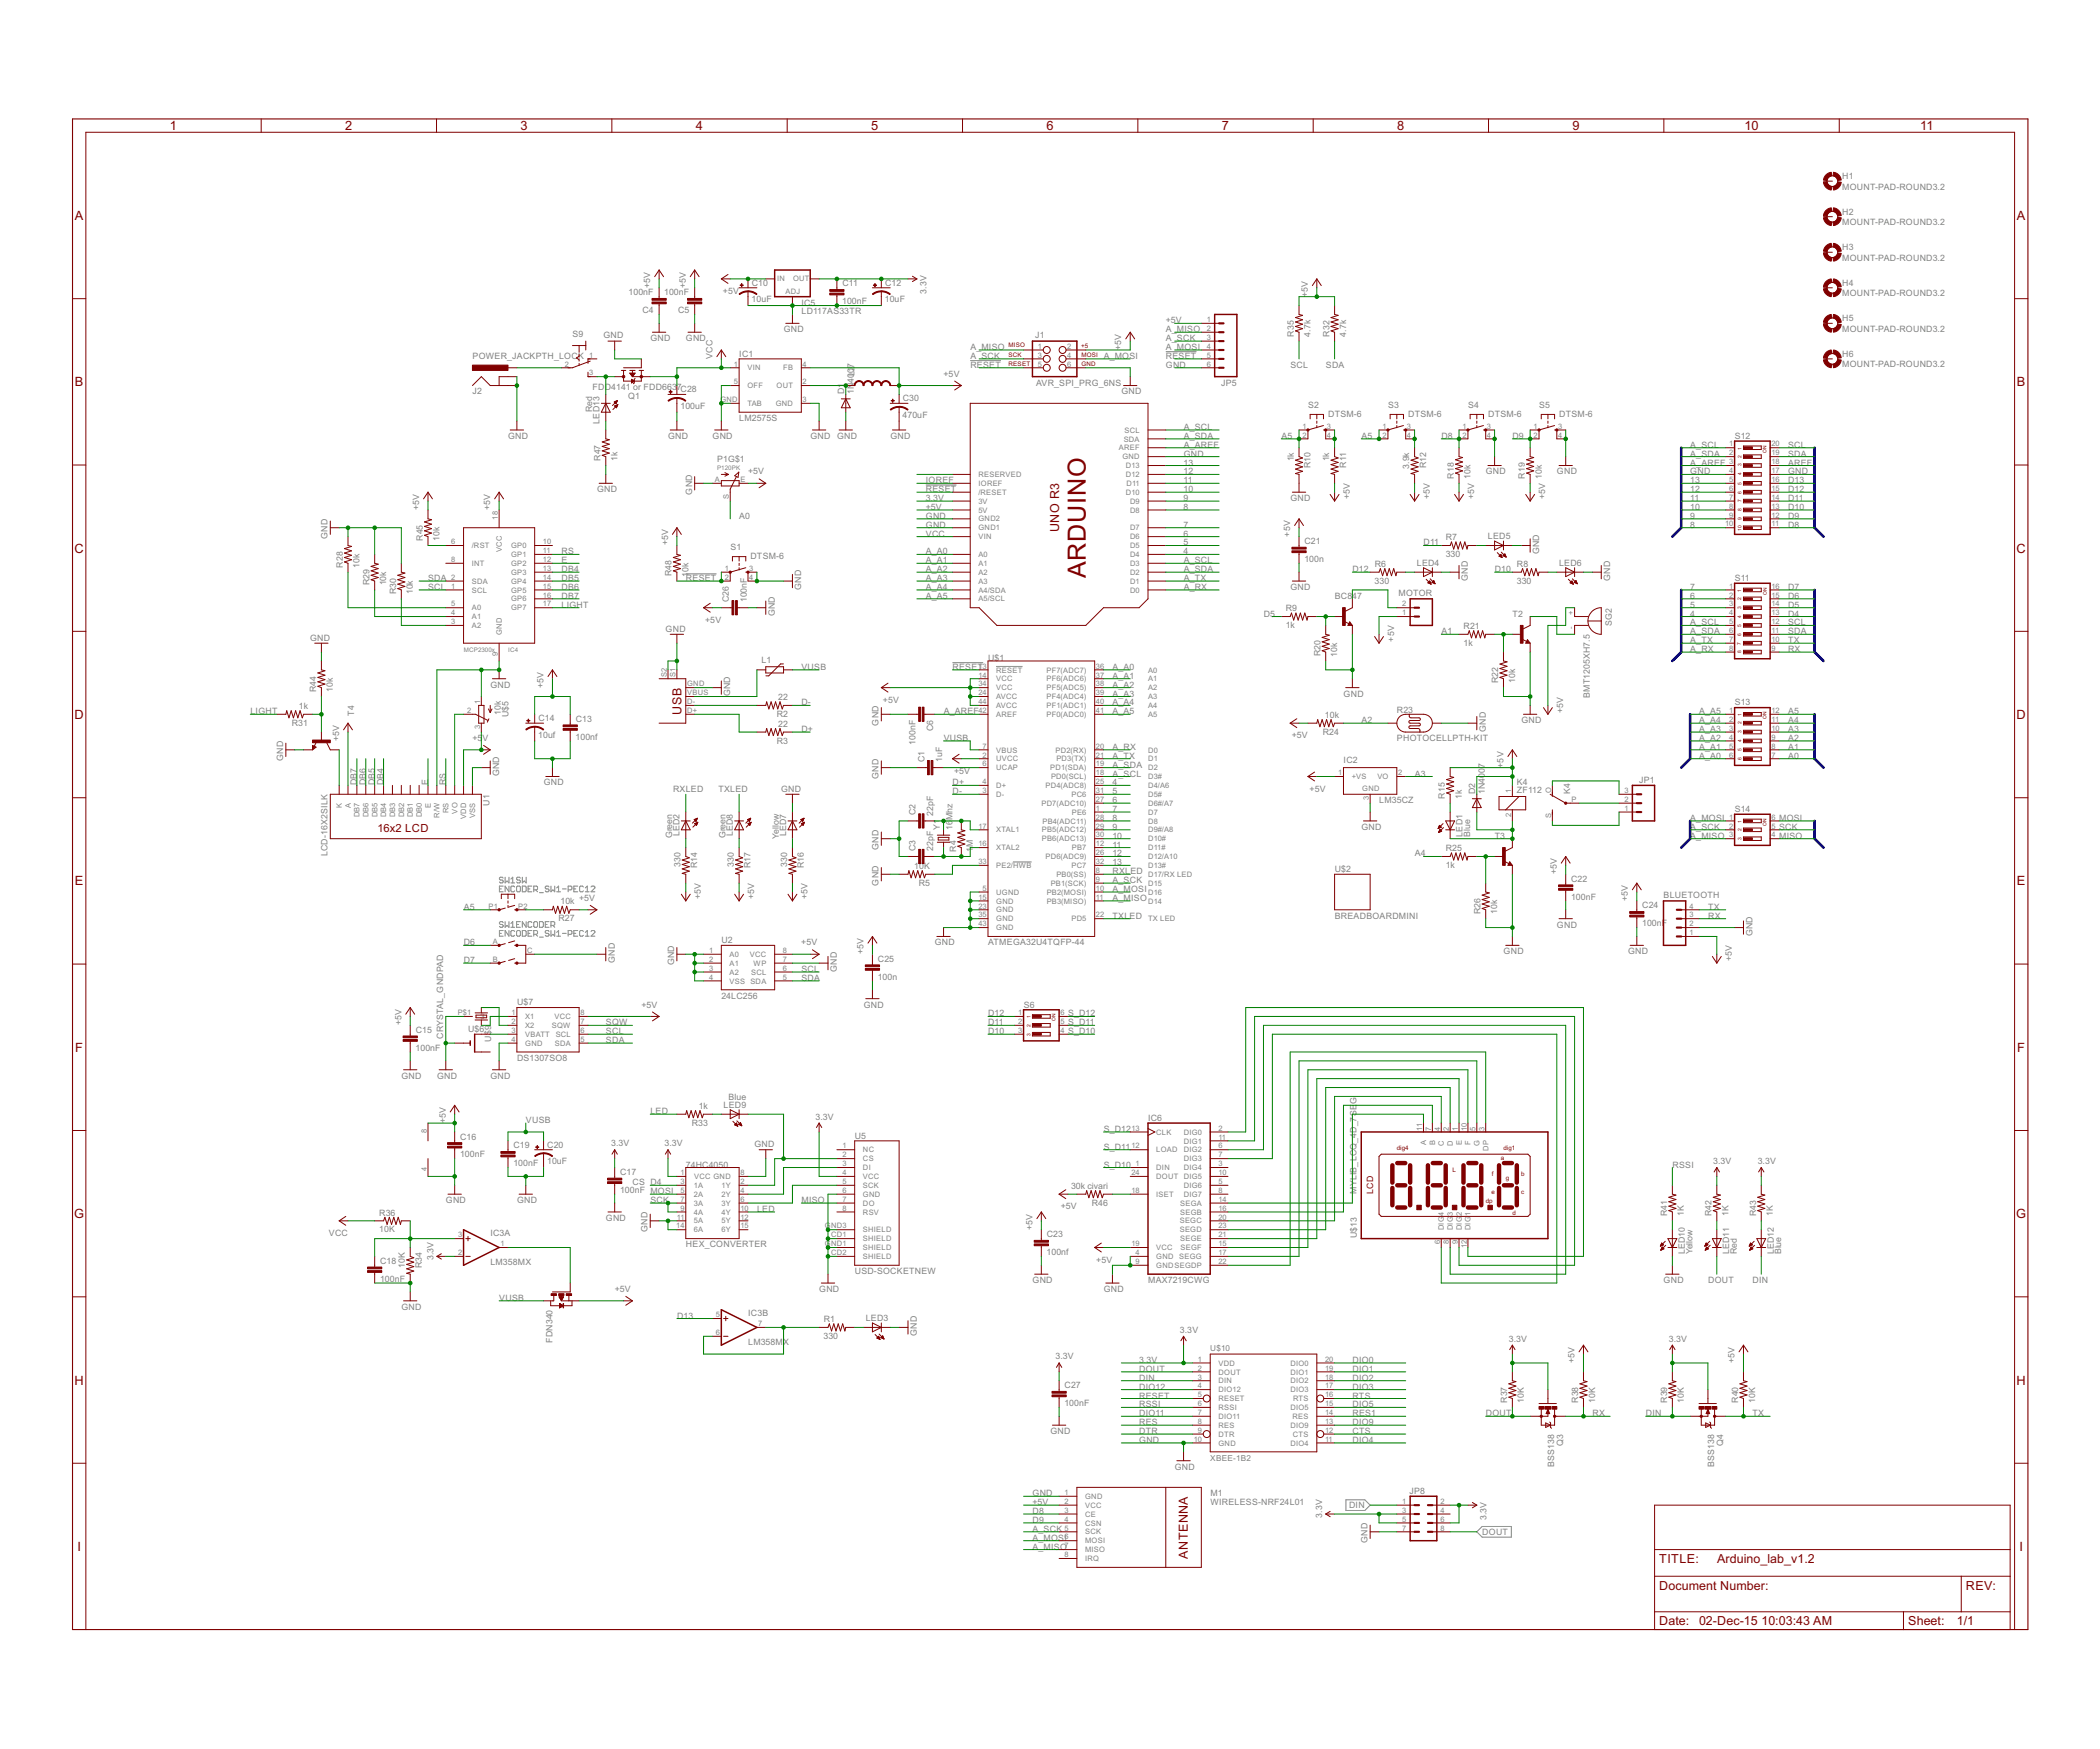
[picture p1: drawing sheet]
<svg xmlns="http://www.w3.org/2000/svg" width="600mm" height="500mm" viewBox="0 0 600 500" stroke-linecap="round" stroke-linejoin="round" font-family="sans-serif">
<defs><g id="words">
<text font-size="8" fill="#800000" x="310.3" y="165.3" transform="rotate(-90 310.3 165.3)">ARDUINO</text>
<g font-size="4.1" fill="#800000">
<text x="48.6" y="37.2">1</text>
<text x="98.7" y="37.2">2</text>
<text x="148.8" y="37.2">3</text>
<text x="198.9" y="37.2">4</text>
<text x="249" y="37.2">5</text>
<text x="299.1" y="37.2">6</text>
<text x="349.2" y="37.2">7</text>
<text x="399.3" y="37.2">8</text>
<text x="449.4" y="37.2">9</text>
<text x="498.5" y="37.2">10</text>
<text x="548.7" y="37.2">11</text>
<text x="21.4" y="62.9">A</text>
<text x="576.3" y="62.9">A</text>
<text x="21.4" y="110.4">B</text>
<text x="576.3" y="110.4">B</text>
<text x="21.3" y="158">C</text>
<text x="576.2" y="158">C</text>
<text x="21.3" y="205.5">D</text>
<text x="576.2" y="205.5">D</text>
<text x="21.4" y="253.1">E</text>
<text x="576.3" y="253.1">E</text>
<text x="21.5" y="300.6">F</text>
<text x="576.4" y="300.6">F</text>
<text x="21.2" y="348.2">G</text>
<text x="576.1" y="348.2">G</text>
<text x="21.3" y="395.7">H</text>
<text x="576.2" y="395.7">H</text>
<text x="22.1" y="443.3">I</text>
<text x="577.1" y="443.3">I</text>
</g>
<g font-size="4" fill="#800000">
<text x="302.6" y="152.1" transform="rotate(-90 302.6 152.1)">UNO R3</text>
<text x="194.7" y="204.2" transform="rotate(-90 194.7 204.2)">USB</text>
<text x="339.5" y="445.5" transform="rotate(-90 339.5 445.5)">ANTENNA</text>
<text x="474.1" y="446.7">TITLE:</text>
<text x="490.6" y="446.7">Arduino_lab_v1.2</text>
<text x="474.1" y="454.3">Document Number:</text>
<text x="561.8" y="454.3">REV:</text>
<text x="474.1" y="464.5">Date: 02-Dec-15</text>
<text x="503.3" y="464.5">10:03:43 AM</text>
<text x="545.2" y="464.5">Sheet:</text>
<text x="559.2" y="464.5">1/1</text>
</g>
<text font-size="3.6" fill="#800000" x="107.8" y="237.7">16x2 LCD</text>
<g font-size="2.8" fill="#808080">
<text x="526.4" y="51.2">H1</text>
<text x="526.4" y="54.2">MOUNT-PAD-ROUND3.2</text>
<text x="526.4" y="64.4">MOUNT-PAD-ROUND3.2</text>
<text x="526.4" y="61.4">H2</text>
<text x="526.4" y="71.5">H3</text>
<text x="526.4" y="74.6">MOUNT-PAD-ROUND3.2</text>
<text x="185.8" y="82.3" transform="rotate(-90 185.8 82.3)">+5V</text>
<text x="196" y="82.3" transform="rotate(-90 196 82.3)">+5V</text>
<text x="214.8" y="81.6">C10</text>
<text x="240.7" y="81.9">C11</text>
<text x="252.9" y="81.6">C12</text>
<text x="264.8" y="83.9" transform="rotate(-90 264.8 83.9)">3.3V</text>
<text x="526.4" y="81.7">H4</text>
<text x="179.6" y="84.4">100nF</text>
<text x="183.6" y="89.5">C4</text>
<text x="189.8" y="84.4">100nF</text>
<text x="193.7" y="89.5">C5</text>
<text x="206.6" y="84">+5V</text>
<text x="214.8" y="86.4">10uF</text>
<text x="229" y="89.9">LD117AS33TR</text>
<text x="229" y="87.3">IC5</text>
<text x="240.7" y="87">100nF</text>
<text x="252.9" y="86.4">10uF</text>
<text x="373.7" y="84.8" transform="rotate(-90 373.7 84.8)">+5V</text>
<text x="526.4" y="84.7">MOUNT-PAD-ROUND3.2</text>
<text x="223.9" y="95">GND</text>
<text x="333.1" y="92.4">+5V</text>
<text x="333.2" y="95">A_MISO</text>
<text x="526.4" y="94.9">MOUNT-PAD-ROUND3.2</text>
<text x="526.4" y="91.8">H5</text>
<text x="163.6" y="96.2">S9</text>
<text x="172.4" y="96.7">GND</text>
<text x="185.8" y="97.5">GND</text>
<text x="196" y="97.5">GND</text>
<text x="211.2" y="101.9">IC1</text>
<text x="277.3" y="100">A_MISO</text>
<text x="295.8" y="96.7">J1</text>
<text x="320.4" y="100" transform="rotate(-90 320.4 100)">+5V</text>
<text x="333.2" y="97.5">A_SCK</text>
<text x="333.2" y="100">A_MOSI</text>
<text x="369.7" y="96.2" transform="rotate(-90 369.7 96.2)">R35</text>
<text x="374.5" y="96.2" transform="rotate(-90 374.5 96.2)">4.7k</text>
<text x="379.9" y="96.2" transform="rotate(-90 379.9 96.2)">R32</text>
<text x="384.7" y="96.2" transform="rotate(-90 384.7 96.2)">4.7k</text>
<text x="526.4" y="102">H6</text>
<text x="135.1" y="102.6">POWER_JACKPTH_LOCK</text>
<text x="203.6" y="102.5" transform="rotate(-90 203.6 102.5)">VCC</text>
<text x="269.6" y="107.7">+5V</text>
<text x="277.3" y="102.6">A_SCK</text>
<text x="277.3" y="105.1">RESET</text>
<text x="315.4" y="102.6">A_MOSI</text>
<text x="333.2" y="105.1">GND</text>
<text x="333.2" y="102.6">RESET</text>
<text x="368.7" y="105.1">SCL</text>
<text x="378.9" y="105.1">SDA</text>
<text x="526.4" y="105">MOUNT-PAD-ROUND3.2</text>
<text x="135.1" y="112.7">J2</text>
<text x="169.3" y="111.5">FDD4141 or FDD663</text>
<text x="179.5" y="114">Q1</text>
<text x="193.4" y="111.5">7C28</text>
<text x="241.2" y="112.7" transform="rotate(-90 241.2 112.7)">D1</text>
<text x="244" y="112.7" transform="rotate(-90 244 112.7)">1N</text>
<text x="244" y="109.4" transform="rotate(-90 244 109.4)">40L027</text>
<text x="296.1" y="110.2">AVR_SPI_PRG_6NS</text>
<text x="320.5" y="112.7">GND</text>
<text x="349" y="110.2">JP5</text>
<text x="169.2" y="117.9" transform="rotate(-90 169.2 117.9)">Red</text>
<text x="194.4" y="116.9">100uF</text>
<text x="257.9" y="119.5">470uF</text>
<text x="258" y="114.6">C30</text>
<text x="373.8" y="116.5">S2</text>
<text x="379.5" y="119.1">DTSM-6</text>
<text x="396.7" y="116.5">S3</text>
<text x="402.4" y="119.1">DTSM-6</text>
<text x="419.5" y="116.5">S4</text>
<text x="425.2" y="119.1">DTSM-6</text>
<text x="439.8" y="116.5">S5</text>
<text x="445.5" y="119.1">DTSM-6</text>
<text x="145.2" y="125.4">GND</text>
<text x="171.3" y="121.1" transform="rotate(-90 171.3 121.1)">LED13</text>
<text x="190.9" y="125.4">GND</text>
<text x="203.6" y="125.4">GND</text>
<text x="211.2" y="120.3">LM2575S</text>
<text x="231.6" y="125.4">GND GND</text>
<text x="254.4" y="125.4">GND</text>
<text x="338.2" y="122.9">A_SCL</text>
<text x="338.2" y="125.4">A_SDA</text>
<text x="366.2" y="125.4">A5</text>
<text x="389" y="125.4">A5</text>
<text x="411.9" y="125.4">D8</text>
<text x="432.2" y="125.4">D9</text>
<text x="495.7" y="125.4">S12</text>
<text x="171.6" y="131.7" transform="rotate(-90 171.6 131.7)">R47</text>
<text x="176.4" y="131.8" transform="rotate(-90 176.4 131.8)">1k</text>
<text x="338.2" y="130.5">GND</text>
<text x="338.2" y="128">A_AREF</text>
<text x="369.7" y="131.9" transform="rotate(-90 369.7 131.9)">1k</text>
<text x="379.8" y="131.9" transform="rotate(-90 379.8 131.9)">1k</text>
<text x="483" y="128">A_SCL</text>
<text x="483" y="130.5">A_SDA</text>
<text x="510.9" y="128">SCL</text>
<text x="510.9" y="130.5">SDA</text>
<text x="204.9" y="132.2">P1G$1</text>
<text x="213.7" y="135.6">+5V</text>
<text x="338.2" y="133">13</text>
<text x="338.2" y="135.6">12</text>
<text x="374.5" y="133.9" transform="rotate(-90 374.5 133.9)">R10</text>
<text x="384.6" y="133.7" transform="rotate(-90 384.6 133.7)">R11</text>
<text x="402.7" y="134" transform="rotate(-90 402.7 134)">3.9k</text>
<text x="407.5" y="133.9" transform="rotate(-90 407.5 133.9)">R12</text>
<text x="415.4" y="136.8" transform="rotate(-90 415.4 136.8)">R18</text>
<text x="420.2" y="136.9" transform="rotate(-90 420.2 136.9)">10k</text>
<text x="424.6" y="135.6">GND</text>
<text x="435.7" y="136.8" transform="rotate(-90 435.7 136.8)">R19</text>
<text x="440.5" y="136.9" transform="rotate(-90 440.5 136.9)">10k</text>
<text x="444.9" y="135.6">GND</text>
<text x="483" y="135.6">GND</text>
<text x="483" y="133">A_AREF</text>
<text x="510.9" y="135.6">GND</text>
<text x="510.9" y="133">AREF</text>
<text x="170.6" y="140.7">GND</text>
<text x="197.7" y="141.3" transform="rotate(-90 197.7 141.3)">GND</text>
<text x="264.5" y="143.2">3.3V</text>
<text x="264.6" y="138.1">IOREF</text>
<text x="264.6" y="140.7">RESET</text>
<text x="338.2" y="138.1">11</text>
<text x="338.2" y="140.7">10</text>
<text x="338.2" y="143.2">9</text>
<text x="368.7" y="143.2">GND</text>
<text x="385.7" y="142.7" transform="rotate(-90 385.7 142.7)">+5V</text>
<text x="408.5" y="142.7" transform="rotate(-90 408.5 142.7)">+5V</text>
<text x="421.2" y="142.7" transform="rotate(-90 421.2 142.7)">+5V</text>
<text x="441.6" y="142.7" transform="rotate(-90 441.6 142.7)">+5V</text>
<text x="483" y="138.1">13</text>
<text x="483" y="140.7">12</text>
<text x="483" y="143.2">11</text>
<text x="510.9" y="143.2">D11</text>
<text x="510.9" y="140.7">D12</text>
<text x="510.9" y="138.1">D13</text>
<text x="119.8" y="145.7" transform="rotate(-90 119.8 145.7)">+5V</text>
<text x="140.1" y="145.7" transform="rotate(-90 140.1 145.7)">+5V</text>
<text x="211.2" y="148.3">A0</text>
<text x="264.5" y="145.7">+5V</text>
<text x="264.6" y="148.3">GND</text>
<text x="338.2" y="145.7">8</text>
<text x="483" y="145.7">10</text>
<text x="483" y="148.3">9</text>
<text x="510.9" y="148.3">D9</text>
<text x="510.9" y="145.7">D10</text>
<text x="93.6" y="154" transform="rotate(-90 93.6 154)">GND</text>
<text x="120.8" y="154.6" transform="rotate(-90 120.8 154.6)">R45</text>
<text x="125.6" y="154.6" transform="rotate(-90 125.6 154.6)">10k</text>
<text x="190.9" y="155.9" transform="rotate(-90 190.9 155.9)">+5V</text>
<text x="264.6" y="150.8">GND</text>
<text x="264.6" y="153.4">VCC</text>
<text x="338.2" y="150.8">7</text>
<text x="338.2" y="153.4">6</text>
<text x="338.2" y="155.9">5</text>
<text x="368.7" y="153.4" transform="rotate(-90 368.7 153.4)">+5V</text>
<text x="372.8" y="155.5">C21</text>
<text x="406.8" y="155.9">D11</text>
<text x="413.2" y="154.4">R7</text>
<text x="425.2" y="154.1">LED5</text>
<text x="483" y="150.8">8</text>
<text x="510.9" y="150.8">D8</text>
<text x="160.5" y="158.4">RS</text>
<text x="160.5" y="161">E</text>
<text x="208.7" y="157.2">S1</text>
<text x="214.4" y="159.7">DTSM-6</text>
<text x="264.6" y="158.4">A_A0</text>
<text x="264.6" y="161">A_A1</text>
<text x="338.2" y="158.4">4</text>
<text x="338.2" y="161">A_SCL</text>
<text x="372.7" y="160.6">100n</text>
<text x="404.9" y="161.7">LED4</text>
<text x="413.1" y="159.2">330</text>
<text x="439.8" y="158.4" transform="rotate(-90 439.8 158.4)">GND</text>
<text x="445.5" y="161.7">LED6</text>
<text x="98" y="162.2" transform="rotate(-90 98 162.2)">R28</text>
<text x="102.8" y="162.3" transform="rotate(-90 102.8 162.3)">10k</text>
<text x="105.6" y="167.3" transform="rotate(-90 105.6 167.3)">R29</text>
<text x="110.4" y="167.3" transform="rotate(-90 110.4 167.3)">10k</text>
<text x="122.4" y="166.1">SDA</text>
<text x="160.5" y="163.5">DB4</text>
<text x="160.5" y="166.1">DB5</text>
<text x="191.9" y="164.8" transform="rotate(-90 191.9 164.8)">R48</text>
<text x="196" y="166.1">RESET</text>
<text x="196.7" y="164.8" transform="rotate(-90 196.7 164.8)">1</text>
<text x="196.7" y="163.4" transform="rotate(-90 196.7 163.4)">0k</text>
<text x="264.6" y="163.5">A_A2</text>
<text x="264.6" y="166.1">A_A3</text>
<text x="338.2" y="166.1">A_TX</text>
<text x="338.2" y="163.5">A_SDA</text>
<text x="386.5" y="163.5">D12</text>
<text x="392.8" y="166.8">330</text>
<text x="392.8" y="162">R6</text>
<text x="419.5" y="166" transform="rotate(-90 419.5 166)">GND</text>
<text x="427.1" y="163.5">D10</text>
<text x="433.4" y="166.8">330</text>
<text x="433.5" y="162">R8</text>
<text x="460.1" y="166" transform="rotate(-90 460.1 166)">GND</text>
<text x="495.7" y="166.1">S11</text>
<text x="113.2" y="169.8" transform="rotate(-90 113.2 169.8)">R30</text>
<text x="118" y="169.9" transform="rotate(-90 118 169.9)">10k</text>
<text x="122.4" y="168.6">SCL</text>
<text x="160.5" y="173.7">LIGHT</text>
<text x="160.5" y="168.6">DB6</text>
<text x="160.5" y="171.1">DB7</text>
<text x="208.3" y="172.1" transform="rotate(-90 208.3 172.1)">C26</text>
<text x="213.4" y="172.2" transform="rotate(-90 213.4 172.2)">100nF</text>
<text x="229" y="168.6" transform="rotate(-90 229 168.6)">GND</text>
<text x="264.6" y="168.6">A_A4</text>
<text x="264.6" y="171.1">A_A5</text>
<text x="338.2" y="168.6">A_RX</text>
<text x="368.7" y="168.6">GND</text>
<text x="381.4" y="171.1">BC847</text>
<text x="399.7" y="170.4">MOTOR</text>
<text x="483" y="168.6">7</text>
<text x="483" y="171.1">6</text>
<text x="483" y="173.7">5</text>
<text x="510.9" y="173.7">D5</text>
<text x="510.9" y="171.1">D6</text>
<text x="510.9" y="168.6">D7</text>
<text x="201.5" y="178">+5V</text>
<text x="221.4" y="176.2" transform="rotate(-90 221.4 176.2)">GND</text>
<text x="361.1" y="176.2">D5</text>
<text x="367.4" y="179.5">1k</text>
<text x="367.4" y="174.7">R9</text>
<text x="418.2" y="179.8">R21</text>
<text x="432.2" y="176.2">T2</text>
<text x="460.6" y="178.8" transform="rotate(-90 460.6 178.8)">SG2</text>
<text x="483" y="176.2">4</text>
<text x="483" y="178.8">A_SCL</text>
<text x="510.9" y="176.2">D4</text>
<text x="510.9" y="178.8">SCL</text>
<text x="88.6" y="183.1">GND</text>
<text x="190.2" y="180.5">GND</text>
<text x="398.4" y="183.4" transform="rotate(-90 398.4 183.4)">+5V</text>
<text x="411.9" y="181.3">A1</text>
<text x="418.2" y="184.6">1k</text>
<text x="483" y="183.8">A_TX</text>
<text x="483" y="181.3">A_SDA</text>
<text x="510.9" y="181.3">SDA</text>
<text x="510.9" y="183.8">TX</text>
<text x="217.6" y="189.4">L1</text>
<text x="229" y="191.5">VUSB</text>
<text x="272.2" y="191.5">RESET</text>
<text x="282.4" y="188.9">U$1</text>
<text x="317.9" y="191.5">A_A0</text>
<text x="377.3" y="187.6" transform="rotate(-90 377.3 187.6)">R20</text>
<text x="382.1" y="187.7" transform="rotate(-90 382.1 187.7)">10k</text>
<text x="483" y="186.4">A_RX</text>
<text x="510.9" y="186.4">RX</text>
<text x="90.3" y="197.8" transform="rotate(-90 90.3 197.8)">R44</text>
<text x="95.1" y="197.8" transform="rotate(-90 95.1 197.8)">10k</text>
<text x="140.1" y="196.5">GND</text>
<text x="155.3" y="196.5" transform="rotate(-90 155.3 196.5)">+5V</text>
<text x="317.9" y="194">A_A1</text>
<text x="317.9" y="196.5">A_A2</text>
<text x="428.1" y="195.2" transform="rotate(-90 428.1 195.2)">R22</text>
<text x="432.9" y="195.3" transform="rotate(-90 432.9 195.3)">10k</text>
<text x="85.4" y="202.6">1k</text>
<text x="208.7" y="199" transform="rotate(-90 208.7 199)">GND</text>
<text x="222.4" y="200.1">22</text>
<text x="229" y="201.6">D-</text>
<text x="252.3" y="200.9">+5V</text>
<text x="317.9" y="199.1">A_A3</text>
<text x="317.9" y="201.6">A_A4</text>
<text x="384" y="199.1">GND</text>
<text x="399.2" y="203.7">R23</text>
<text x="446.6" y="203.7" transform="rotate(-90 446.6 203.7)">+5V</text>
<text x="454.3" y="199.5" transform="rotate(-90 454.3 199.5)">BMT1205XH7.5</text>
<text x="495.7" y="201.6">S13</text>
<text x="71.6" y="204.2">LIGHT</text>
<text x="83.4" y="207.4">R31</text>
<text x="101.2" y="204.6" transform="rotate(-90 101.2 204.6)">T4</text>
<text x="143.1" y="204.4" transform="rotate(-90 143.1 204.4)">10k</text>
<text x="145.3" y="205" transform="rotate(-90 145.3 205)">U$5</text>
<text x="153.8" y="206.1">C14</text>
<text x="164.5" y="206.3">C13</text>
<text x="221.9" y="204.9">R2</text>
<text x="222.4" y="207.7">22</text>
<text x="229" y="209.2">D+</text>
<text x="251.1" y="207.4" transform="rotate(-90 251.1 207.4)">GND</text>
<text x="266.7" y="208.9" transform="rotate(-90 266.7 208.9)">C6</text>
<text x="269.7" y="204.2">A_AREF</text>
<text x="317.9" y="204.2">A_A5</text>
<text x="378" y="210">R24</text>
<text x="378.6" y="205.2">10k</text>
<text x="389" y="206.7">A2</text>
<text x="424.5" y="209.2" transform="rotate(-90 424.5 209.2)">GND</text>
<text x="434.7" y="206.7">GND</text>
<text x="485.5" y="209.2">A_A3</text>
<text x="485.5" y="206.7">A_A4</text>
<text x="485.5" y="204.2">A_A5</text>
<text x="510.9" y="209.2">A3</text>
<text x="510.9" y="206.7">A4</text>
<text x="510.9" y="204.2">A5</text>
<text x="96.9" y="211.8" transform="rotate(-90 96.9 211.8)">+5V</text>
<text x="135" y="211.8">+5</text>
<text x="137.9" y="211.8">V</text>
<text x="153.8" y="210.9">10uf</text>
<text x="164.5" y="211.4">100nf</text>
<text x="221.9" y="212.5">R3</text>
<text x="261.6" y="212.9" transform="rotate(-90 261.6 212.9)">100nF</text>
<text x="269.7" y="211.8">VUSB</text>
<text x="317.9" y="214.3">A_RX</text>
<text x="369.1" y="211">+5V</text>
<text x="399.2" y="211.8">PHOTOCELLPTH-KIT</text>
<text x="485.5" y="214.3">A_A1</text>
<text x="485.5" y="211.8">A_A2</text>
<text x="510.9" y="214.3">A1</text>
<text x="510.9" y="211.8">A2</text>
<text x="80.9" y="217.5" transform="rotate(-90 80.9 217.5)">GND</text>
<text x="142.6" y="221.9" transform="rotate(-90 142.6 221.9)">GND</text>
<text x="264.2" y="217.8" transform="rotate(-90 264.2 217.8)">C1</text>
<text x="269.2" y="217.9" transform="rotate(-90 269.2 217.9)">1uF</text>
<text x="272.6" y="221.2">+5V</text>
<text x="317.9" y="216.9">A_TX</text>
<text x="317.9" y="221.9">A_SCL</text>
<text x="317.9" y="219.4">A_SDA</text>
<text x="384" y="218.1">IC2</text>
<text x="404.3" y="221.9">A3</text>
<text x="429.6" y="219.4" transform="rotate(-90 429.6 219.4)">+5V</text>
<text x="485.5" y="216.9">A_A0</text>
<text x="510.9" y="216.9">A0</text>
<text x="102" y="224.4" transform="rotate(-90 102 224.4)">DB7</text>
<text x="104.5" y="224.4" transform="rotate(-90 104.5 224.4)">DB6</text>
<text x="107.1" y="224.4" transform="rotate(-90 107.1 224.4)">DB5</text>
<text x="109.6" y="224.4" transform="rotate(-90 109.6 224.4)">DB4</text>
<text x="122.3" y="224.4" transform="rotate(-90 122.3 224.4)">E</text>
<text x="127.4" y="224.4" transform="rotate(-90 127.4 224.4)">RS</text>
<text x="155.4" y="224.5">GND</text>
<text x="192.3" y="226.3">RXLED</text>
<text x="205.3" y="226.3">TXLED</text>
<text x="223.2" y="226.3">GND</text>
<text x="251.1" y="222.6" transform="rotate(-90 251.1 222.6)">GND</text>
<text x="272.2" y="227">D-</text>
<text x="272.2" y="224.5">D+</text>
<text x="317.9" y="227">5</text>
<text x="317.9" y="224.5">4</text>
<text x="374.2" y="226.3">+5V</text>
<text x="421.5" y="227" transform="rotate(-90 421.5 227)">D2</text>
<text x="424.3" y="227" transform="rotate(-90 424.3 227)">1N4007</text>
<text x="433.5" y="226.6">ZF112</text>
<text x="433.5" y="224.5">K4</text>
<text x="448.7" y="227" transform="rotate(-90 448.7 227)">K4</text>
<text x="468.4" y="223.7">JP1</text>
<text x="139.8" y="230.3" transform="rotate(-90 139.8 230.3)">U1</text>
<text x="261.6" y="233.1" transform="rotate(-90 261.6 233.1)">C2</text>
<text x="266.7" y="233.1" transform="rotate(-90 266.7 233.1)">22pF</text>
<text x="317.9" y="232.1">7</text>
<text x="317.9" y="229.6">6</text>
<text x="394.1" y="229.6">LM35CZ</text>
<text x="412.9" y="228.2" transform="rotate(-90 412.9 228.2)">R15</text>
<text x="417.7" y="228.3" transform="rotate(-90 417.7 228.3)">1k</text>
<text x="495.7" y="232.1">S14</text>
<text x="192" y="239.6" transform="rotate(-90 192 239.6)">Green</text>
<text x="194.2" y="239.1" transform="rotate(-90 194.2 239.1)">LED2</text>
<text x="207.3" y="239.6" transform="rotate(-90 207.3 239.6)">Green</text>
<text x="209.4" y="239.1" transform="rotate(-90 209.4 239.1)">LED8</text>
<text x="222.5" y="239.7" transform="rotate(-90 222.5 239.7)">Yellow</text>
<text x="224.7" y="239.1" transform="rotate(-90 224.7 239.1)">LED7</text>
<text x="268.6" y="237.1" transform="rotate(-90 268.6 237.1)">Y1</text>
<text x="272.2" y="237.2" transform="rotate(-90 272.2 237.2)">16</text>
<text x="272.2" y="234.3" transform="rotate(-90 272.2 234.3)">Mhz</text>
<text x="317.9" y="239.7">10</text>
<text x="317.9" y="237.2">9</text>
<text x="317.9" y="234.6">8</text>
<text x="389" y="237.2">GND</text>
<text x="417.9" y="239.2" transform="rotate(-90 417.9 239.2)">LED1</text>
<text x="420.1" y="239.2" transform="rotate(-90 420.1 239.2)">Blue</text>
<text x="427.1" y="239.7">T3</text>
<text x="483" y="237.2">A_SCK</text>
<text x="483" y="234.6">A_MOSI</text>
<text x="483" y="239.7">A_MISO</text>
<text x="508.4" y="234.6">MOSI</text>
<text x="508.4" y="237.2">SCK</text>
<text x="508.4" y="239.7">MISO</text>
<text x="93.6" y="244.8" transform="rotate(-90 93.6 244.8)">LCD-16X2SILK</text>
<text x="251.1" y="242.9" transform="rotate(-90 251.1 242.9)">GND</text>
<text x="261.6" y="243.2" transform="rotate(-90 261.6 243.2)">C3</text>
<text x="266.7" y="243.3" transform="rotate(-90 266.7 243.3)">22pF</text>
<text x="273.2" y="243.5" transform="rotate(-90 273.2 243.5)">R4</text>
<text x="278" y="243.5" transform="rotate(-90 278 243.5)">1</text>
<text x="278" y="242.1" transform="rotate(-90 278 242.1)">M</text>
<text x="317.9" y="244.8">12</text>
<text x="317.9" y="242.3">11</text>
<text x="404.3" y="244.8">A4</text>
<text x="413.2" y="243.3">R25</text>
<text x="194.4" y="247.7" transform="rotate(-90 194.4 247.7)">330</text>
<text x="199.2" y="248.2" transform="rotate(-90 199.2 248.2)">R14</text>
<text x="209.7" y="247.7" transform="rotate(-90 209.7 247.7)">330</text>
<text x="214.5" y="248.2" transform="rotate(-90 214.5 248.2)">R17</text>
<text x="224.9" y="247.7" transform="rotate(-90 224.9 247.7)">330</text>
<text x="229.7" y="248.2" transform="rotate(-90 229.7 248.2)">R16</text>
<text x="261.3" y="248.4">10K</text>
<text x="317.9" y="247.3">13</text>
<text x="317.9" y="249.9">RXLED</text>
<text x="381.4" y="249.1">U$2</text>
<text x="413.1" y="248.1">1k</text>
<text x="444.9" y="249.9" transform="rotate(-90 444.9 249.9)">+5V</text>
<text x="165.5" y="257.5">+5V</text>
<text x="200.3" y="257" transform="rotate(-90 200.3 257)">+5V</text>
<text x="215.5" y="257" transform="rotate(-90 215.5 257)">+5V</text>
<text x="230.8" y="257" transform="rotate(-90 230.8 257)">+5V</text>
<text x="251.1" y="253.1" transform="rotate(-90 251.1 253.1)">GND</text>
<text x="262.6" y="253.2">R5</text>
<text x="317.9" y="252.4">A_SCK</text>
<text x="317.9" y="255">A_MOSI</text>
<text x="317.9" y="257.5">A_MISO</text>
<text x="448.9" y="257.1">100nF</text>
<text x="449" y="252">C22</text>
<text x="465.2" y="257.5" transform="rotate(-90 465.2 257.5)">+5V</text>
<text x="475.4" y="256.7">BLUETOOTH</text>
<text x="132.5" y="260">A5</text>
<text x="159.6" y="263.3">R27</text>
<text x="160.2" y="258.5">10k</text>
<text x="317.9" y="262.6">TXLED</text>
<text x="381.4" y="262.6">BREADBOARDMINI</text>
<text x="423" y="261.3" transform="rotate(-90 423 261.3)">R26</text>
<text x="427.8" y="261.3" transform="rotate(-90 427.8 261.3)">10k</text>
<text x="469.3" y="259.7">C24</text>
<text x="488.1" y="260">TX</text>
<text x="488.1" y="262.6">RX</text>
<text x="206.2" y="269.4">U2</text>
<text x="444.9" y="265.1">GND</text>
<text x="469.2" y="264.7">100nF</text>
<text x="500.7" y="267.6" transform="rotate(-90 500.7 267.6)">GND</text>
<text x="132.5" y="270.2">D6</text>
<text x="132.5" y="275.3">D7</text>
<text x="175.6" y="275.2" transform="rotate(-90 175.6 275.2)">GND</text>
<text x="192.7" y="275.9" transform="rotate(-90 192.7 275.9)">GND</text>
<text x="229" y="270.2">+5V</text>
<text x="246.8" y="272.7" transform="rotate(-90 246.8 272.7)">+5V</text>
<text x="250.9" y="274.9">C25</text>
<text x="267.1" y="270.2">GND</text>
<text x="282.4" y="270.2">ATMEGA32U4TQFP-44</text>
<text x="429.7" y="272.7">GND</text>
<text x="465.2" y="272.7">GND</text>
<text x="494.9" y="274.8" transform="rotate(-90 494.9 274.8)">+5V</text>
<text x="229" y="277.8">SCL</text>
<text x="229" y="280.4">SDA</text>
<text x="239.1" y="277.8" transform="rotate(-90 239.1 277.8)">GND</text>
<text x="250.8" y="280">100n</text>
<text x="147.8" y="287.2">U$7</text>
<text x="183.3" y="288">+5V</text>
<text x="206.1" y="285.4">24LC256</text>
<text x="246.8" y="288">GND</text>
<text x="292.5" y="288">S6</text>
<text x="114.7" y="293.1" transform="rotate(-90 114.7 293.1)">+5V</text>
<text x="173.1" y="293.1">SQW</text>
<text x="282.4" y="293.1">D11</text>
<text x="282.4" y="290.5">D12</text>
<text x="305.2" y="293.1">S_D11</text>
<text x="305.2" y="290.5">S_D12</text>
<text x="118.8" y="295.2">C15</text>
<text x="126.6" y="297" transform="rotate(-90 126.6 297)">CRYSTAL_GNDPAD</text>
<text x="133.8" y="295">U$6</text>
<text x="140.3" y="297.7" transform="rotate(-90 140.3 297.7)">U$9</text>
<text x="173.1" y="295.6">SCL</text>
<text x="173.1" y="298.1">SDA</text>
<text x="282.4" y="295.6">D10</text>
<text x="305.2" y="295.6">S_D10</text>
<text x="118.8" y="300.3">100nF</text>
<text x="147.8" y="303.2">DS1307SO8</text>
<text x="114.7" y="308.3">GND</text>
<text x="124.9" y="308.3">GND</text>
<text x="140.1" y="308.3">GND</text>
<text x="199.7" y="316.9">1k</text>
<text x="206.8" y="316.7">LED9</text>
<text x="208.2" y="314.5">Blue</text>
<text x="387.6" y="315.6" transform="rotate(-90 387.6 315.6)">G</text>
<text x="127.4" y="321" transform="rotate(-90 127.4 321)">+5V</text>
<text x="150.3" y="321">VUSB</text>
<text x="185.8" y="318.4">LED</text>
<text x="197.7" y="321.7">R33</text>
<text x="233" y="320">3.3V</text>
<text x="315.4" y="323.5">S_D12</text>
<text x="328.1" y="320.4">IC6</text>
<text x="131.5" y="325.7">C16</text>
<text x="146.7" y="328.2">C19</text>
<text x="156.4" y="328">C20</text>
<text x="174.6" y="327.6">3.3V</text>
<text x="189.9" y="327.6">3.3V</text>
<text x="215.6" y="327.8">GND</text>
<text x="244.3" y="325.6">U5</text>
<text x="315.4" y="328.6">S_D11</text>
<text x="131.5" y="330.8">100nF</text>
<text x="146.7" y="333.3">100nF</text>
<text x="156.3" y="332.8">10uF</text>
<text x="177.2" y="335.8">C17</text>
<text x="196" y="333.7">74HC4050</text>
<text x="315.4" y="333.7">S_D10</text>
<text x="477.9" y="333.7">RSSI</text>
<text x="489.6" y="332.7">3.3V</text>
<text x="502.3" y="332.7">3.3V</text>
<text x="177.2" y="340.9">100nF MOSI</text>
<text x="180.8" y="338.8">CS D4</text>
<text x="306" y="339.8">30k civari</text>
<text x="387.6" y="341.3" transform="rotate(-90 387.6 341.3)">MYLIB_LCQ_4D_7SE</text>
<text x="108.4" y="347.4">R36</text>
<text x="127.4" y="343.8">GND</text>
<text x="147.8" y="343.8">GND</text>
<text x="185.8" y="343.8">SCK</text>
<text x="216.3" y="346.4">LED</text>
<text x="229" y="343.8">MISO</text>
<text x="303.1" y="345.6">+5V</text>
<text x="312" y="344.6">R46</text>
<text x="476.4" y="347.6" transform="rotate(-90 476.4 347.6)">R41</text>
<text x="481.2" y="347.7" transform="rotate(-90 481.2 347.7)">1K</text>
<text x="489.1" y="347.6" transform="rotate(-90 489.1 347.6)">R42</text>
<text x="493.9" y="347.7" transform="rotate(-90 493.9 347.7)">1K</text>
<text x="501.8" y="347.6" transform="rotate(-90 501.8 347.6)">R43</text>
<text x="506.6" y="347.7" transform="rotate(-90 506.6 347.7)">1K</text>
<text x="94" y="353.2">VCC</text>
<text x="108.3" y="352.2">10K</text>
<text x="140.1" y="353.4">IC3A</text>
<text x="173.1" y="348.9">GND</text>
<text x="185" y="352.1" transform="rotate(-90 185 352.1)">GND</text>
<text x="295" y="351.5" transform="rotate(-90 295 351.5)">+5V</text>
<text x="299.1" y="353.6">C23</text>
<text x="387.7" y="354" transform="rotate(-90 387.7 354)">U$13</text>
<text x="196" y="356.5">HEX_CONVERTER</text>
<text x="299.1" y="358.7">100nf</text>
<text x="481.4" y="358.5" transform="rotate(-90 481.4 358.5)">LED10</text>
<text x="483.6" y="358.5" transform="rotate(-90 483.6 358.5)">Yellow</text>
<text x="494.1" y="358.5" transform="rotate(-90 494.1 358.5)">LED11</text>
<text x="496.3" y="358.5" transform="rotate(-90 496.3 358.5)">Red</text>
<text x="506.8" y="358.5" transform="rotate(-90 506.8 358.5)">LED12</text>
<text x="509" y="358.5" transform="rotate(-90 509 358.5)">Blue</text>
<text x="108.6" y="361.2">C18</text>
<text x="115.7" y="362.4" transform="rotate(-90 115.7 362.4)">10K</text>
<text x="120.5" y="362.4" transform="rotate(-90 120.5 362.4)">R34</text>
<text x="123.8" y="360.1" transform="rotate(-90 123.8 360.1)">3.3V</text>
<text x="140.1" y="361.6">LM358MX</text>
<text x="244.3" y="364.2">USD-SOCKETNEW</text>
<text x="313.3" y="360.9">+5V</text>
<text x="108.6" y="366.3">100nF</text>
<text x="142.7" y="371.8">VUSB</text>
<text x="175.6" y="369.2">+5V</text>
<text x="234.1" y="369.2">GND</text>
<text x="295.1" y="366.7">GND</text>
<text x="315.4" y="369.2">GND</text>
<text x="328.1" y="366.7">MAX7219CWG</text>
<text x="475.4" y="366.7">GND</text>
<text x="488.1" y="366.7">DOUT</text>
<text x="500.8" y="366.7">DIN</text>
<text x="114.7" y="374.3">GND</text>
<text x="193.5" y="376.9">D13</text>
<text x="213.8" y="376.2">IC3B</text>
<text x="235.4" y="377.9">R1</text>
<text x="247.4" y="377.6">LED3</text>
<text x="157.9" y="383.8" transform="rotate(-90 157.9 383.8)">FDN340</text>
<text x="235.3" y="382.7">330</text>
<text x="262" y="381.9" transform="rotate(-90 262 381.9)">GND</text>
<text x="337.2" y="380.9">3.3V</text>
<text x="431.1" y="383.5">3.3V</text>
<text x="476.9" y="383.5">3.3V</text>
<text x="213.8" y="384.5">LM358MX</text>
<text x="301.6" y="388.5">3.3V</text>
<text x="325.5" y="389.6">3.3V</text>
<text x="386.5" y="389.6">DIO0</text>
<text x="449.9" y="389.6" transform="rotate(-90 449.9 389.6)">+5V</text>
<text x="495.7" y="389.6" transform="rotate(-90 495.7 389.6)">+5V</text>
<text x="325.5" y="392.1">DOUT</text>
<text x="325.5" y="394.6">DIN</text>
<text x="386.5" y="392.1">DIO1</text>
<text x="386.5" y="394.6">DIO2</text>
<text x="304.2" y="401.9">100nF</text>
<text x="304.2" y="396.8">C27</text>
<text x="325.5" y="399.7">RESET</text>
<text x="325.5" y="397.2">DIO12</text>
<text x="386.5" y="397.2">DIO3</text>
<text x="386.5" y="399.7">RTS</text>
<text x="430.7" y="400.9" transform="rotate(-90 430.7 400.9)">R37</text>
<text x="435.5" y="401" transform="rotate(-90 435.5 401)">10K</text>
<text x="451" y="400.9" transform="rotate(-90 451 400.9)">R38</text>
<text x="455.8" y="401" transform="rotate(-90 455.8 401)">10K</text>
<text x="476.4" y="400.9" transform="rotate(-90 476.4 400.9)">R39</text>
<text x="481.2" y="401" transform="rotate(-90 481.2 401)">10K</text>
<text x="496.7" y="400.9" transform="rotate(-90 496.7 400.9)">R40</text>
<text x="501.5" y="401" transform="rotate(-90 501.5 401)">10K</text>
<text x="325.5" y="402.3">RSSI</text>
<text x="325.5" y="404.8">DIO11</text>
<text x="325.5" y="407.3">RES</text>
<text x="386.5" y="402.3">DIO5</text>
<text x="386.5" y="404.8">RES1</text>
<text x="386.5" y="407.3">DIO9</text>
<text x="424.6" y="404.8">DOUT</text>
<text x="455.1" y="404.8">RX</text>
<text x="470.3" y="404.8">DIN</text>
<text x="500.8" y="404.8">TX</text>
<text x="300.1" y="409.9">GND</text>
<text x="325.5" y="412.4">GND</text>
<text x="325.5" y="409.9">DTR</text>
<text x="386.5" y="409.9">CTS</text>
<text x="386.5" y="412.4">DIO4</text>
<text x="446.6" y="413.3" transform="rotate(-90 446.6 413.3)">Q3</text>
<text x="492.4" y="413.3" transform="rotate(-90 492.4 413.3)">Q4</text>
<text x="444.1" y="419.3" transform="rotate(-90 444.1 419.3)">BSS138</text>
<text x="489.8" y="419.3" transform="rotate(-90 489.8 419.3)">BSS138</text>
<text x="335.7" y="420">GND</text>
<text x="295" y="430.2">+5V</text>
<text x="295.1" y="427.7">GND</text>
<text x="345.9" y="430.2">WIRELESS-NRF24L01</text>
<text x="345.9" y="427.7">M1</text>
<text x="385.5" y="431.1">DIN</text>
<text x="402.7" y="426.9">JP8</text>
<text x="295.1" y="432.7">D8</text>
<text x="295.1" y="435.3">D9</text>
<text x="295.1" y="437.8">A_SCK</text>
<text x="377.8" y="433.8" transform="rotate(-90 377.8 433.8)">3.3V</text>
<text x="424.8" y="434.4" transform="rotate(-90 424.8 434.4)">3.3V</text>
<text x="295.1" y="440.4">A_MOSI</text>
<text x="295.1" y="442.9">A_MISO</text>
<text x="390.8" y="441" transform="rotate(-90 390.8 441)">GND</text>
<text x="423.6" y="438.7">DOUT</text>
</g>
<text font-size="2.8" fill="#800000" x="392.4" y="341.3" transform="rotate(-90 392.4 341.3)">LCD</text>
<g font-size="2.6" fill="#808080">
<text x="345.9" y="386.3">U$10</text>
<text x="345.9" y="417.5">XBEE-1B2</text>
</g>
<g font-size="2.4" fill="#808080">
<text x="222" y="80.3">IN</text>
<text x="226.6" y="80.3">OUT</text>
<text x="224.4" y="84">ADJ</text>
<text x="344.8" y="92.1">1</text>
<text x="344.8" y="94.6">2</text>
<text x="296.6" y="99.7">1</text>
<text x="305" y="99.7">2</text>
<text x="344.8" y="97.1">3</text>
<text x="344.8" y="99.7">4</text>
<text x="161.4" y="104.8">2</text>
<text x="168.4" y="107.3">3</text>
<text x="168.4" y="102.2">1</text>
<text x="209.7" y="104.8">1</text>
<text x="213.6" y="105.9">VIN</text>
<text x="223.8" y="105.9">FB</text>
<text x="229.3" y="104.8">4</text>
<text x="296.6" y="102.2">3</text>
<text x="296.6" y="104.8">5</text>
<text x="305" y="102.2">4</text>
<text x="305" y="104.8">6</text>
<text x="344.8" y="102.2">5</text>
<text x="344.8" y="104.8">6</text>
<text x="209.7" y="109.8">5</text>
<text x="213.6" y="111">OFF</text>
<text x="221.9" y="111">OUT</text>
<text x="229.3" y="109.8">2</text>
<text x="205.9" y="114.9">GND</text>
<text x="213.6" y="116">TAB</text>
<text x="221.7" y="116">GND</text>
<text x="229.3" y="114.9">3</text>
<text x="321.3" y="123.7">SCL</text>
<text x="372.2" y="122.5">1</text>
<text x="372.2" y="125.1">2</text>
<text x="379.2" y="122.5">3</text>
<text x="379.2" y="125.1">4</text>
<text x="395.1" y="122.5">1</text>
<text x="395.1" y="125.1">2</text>
<text x="402" y="122.5">3</text>
<text x="402" y="125.1">4</text>
<text x="417.9" y="122.5">1</text>
<text x="417.9" y="125.1">2</text>
<text x="424.9" y="122.5">3</text>
<text x="424.9" y="125.1">4</text>
<text x="438.2" y="122.5">1</text>
<text x="438.2" y="125.1">2</text>
<text x="445.2" y="122.5">3</text>
<text x="445.2" y="125.1">4</text>
<text x="319.7" y="128.7">AREF</text>
<text x="320.7" y="131.3">GND</text>
<text x="321.1" y="126.2">SDA</text>
<text x="494.1" y="127.6">1</text>
<text x="494.1" y="130.2">2</text>
<text x="506.2" y="130.2">19</text>
<text x="506.2" y="127.6">20</text>
<text x="204.3" y="137.8">A</text>
<text x="211.6" y="137.8">E</text>
<text x="279.6" y="136.3">RESERVED</text>
<text x="321.7" y="136.3">D12</text>
<text x="321.7" y="133.8">D13</text>
<text x="494.1" y="132.7">3</text>
<text x="494.1" y="135.2">4</text>
<text x="494.1" y="137.8">5</text>
<text x="506.2" y="137.8">16</text>
<text x="506.2" y="135.2">17</text>
<text x="506.2" y="132.7">18</text>
<text x="208.3" y="142.5" transform="rotate(-90 208.3 142.5)">S</text>
<text x="279.6" y="144">3V</text>
<text x="279.6" y="141.4">/RESET</text>
<text x="279.6" y="138.9">IOREF</text>
<text x="321.7" y="141.4">D10</text>
<text x="321.9" y="138.9">D11</text>
<text x="322.9" y="144">D9</text>
<text x="494.1" y="140.3">6</text>
<text x="494.1" y="142.9">7</text>
<text x="506.2" y="142.9">14</text>
<text x="506.2" y="140.3">15</text>
<text x="142.3" y="148.5" transform="rotate(-90 142.3 148.5)">18</text>
<text x="279.6" y="146.5">5V</text>
<text x="279.6" y="149">GND2</text>
<text x="322.9" y="146.5">D8</text>
<text x="494.1" y="145.4">8</text>
<text x="494.1" y="147.9">9</text>
<text x="506.2" y="147.9">12</text>
<text x="506.2" y="145.4">13</text>
<text x="128.9" y="155.5">6</text>
<text x="155.1" y="155.5">10</text>
<text x="279.6" y="154.1">VIN</text>
<text x="279.6" y="151.6">GND1</text>
<text x="322.9" y="154.1">D6</text>
<text x="322.9" y="151.6">D7</text>
<text x="492.9" y="150.5">10</text>
<text x="506.2" y="150.5">11</text>
<text x="128.9" y="160.6">8</text>
<text x="134.8" y="156.7">/RST</text>
<text x="134.8" y="161.7">INT</text>
<text x="143.4" y="157.9" transform="rotate(-90 143.4 157.9)">VCC</text>
<text x="146" y="156.7">GP0</text>
<text x="146" y="159.2">GP1</text>
<text x="146" y="161.7">GP2</text>
<text x="155.1" y="158.1">11</text>
<text x="155.1" y="160.6">12</text>
<text x="279.6" y="161.7">A1</text>
<text x="279.6" y="159.2">A0</text>
<text x="322.9" y="161.7">D3</text>
<text x="322.9" y="159.2">D4</text>
<text x="322.9" y="156.7">D5</text>
<text x="128.9" y="165.7">2</text>
<text x="134.8" y="166.8">SDA</text>
<text x="146" y="164.3">GP3</text>
<text x="146" y="166.8">GP4</text>
<text x="155.1" y="163.2">13</text>
<text x="155.1" y="165.7">14</text>
<text x="207.1" y="163.2">1</text>
<text x="207.1" y="165.7">2</text>
<text x="214.1" y="163.2">3</text>
<text x="214.1" y="165.7">4</text>
<text x="279.6" y="166.8">A3</text>
<text x="279.6" y="164.3">A2</text>
<text x="322.9" y="166.8">D1</text>
<text x="322.9" y="164.3">D2</text>
<text x="128.9" y="173.3">5</text>
<text x="128.9" y="168.2">1</text>
<text x="134.8" y="169.4">SCL</text>
<text x="146" y="169.4">GP5</text>
<text x="146" y="171.9">GP6</text>
<text x="155.1" y="168.2">15</text>
<text x="155.1" y="170.8">16</text>
<text x="155.1" y="173.3">17</text>
<text x="279.6" y="171.9">A5/SCL</text>
<text x="279.6" y="169.4">A4/SDA</text>
<text x="322.9" y="169.4">D0</text>
<text x="400.7" y="173.3">2</text>
<text x="494.1" y="168.2">1</text>
<text x="494.1" y="170.8">2</text>
<text x="494.1" y="173.3">3</text>
<text x="506.2" y="173.3">14</text>
<text x="506.2" y="170.8">15</text>
<text x="506.2" y="168.2">16</text>
<text x="128.9" y="175.9">4</text>
<text x="128.9" y="178.4">3</text>
<text x="134.8" y="174.4">A0</text>
<text x="134.8" y="177">A1</text>
<text x="134.8" y="179.5">A2</text>
<text x="146" y="174.4">GP7</text>
<text x="400.7" y="175.9">1</text>
<text x="449.6" y="179.8" transform="rotate(-90 449.6 179.8)">-</text>
<text x="449.6" y="175.9" transform="rotate(-90 449.6 175.9)">+</text>
<text x="494.1" y="175.9">4</text>
<text x="494.1" y="178.4">5</text>
<text x="506.2" y="178.4">12</text>
<text x="506.2" y="175.9">13</text>
<text x="143.4" y="181.5" transform="rotate(-90 143.4 181.5)">GND</text>
<text x="494.1" y="180.9">6</text>
<text x="494.1" y="183.5">7</text>
<text x="506.2" y="183.5">10</text>
<text x="506.2" y="180.9">11</text>
<text x="142.3" y="187.4" transform="rotate(-90 142.3 187.4)">9</text>
<text x="279.6" y="191.1">13</text>
<text x="313.1" y="191.1">36</text>
<text x="494.1" y="186">8</text>
<text x="506.2" y="186">9</text>
<text x="190.5" y="193.6" transform="rotate(-90 190.5 193.6)">S2</text>
<text x="193.1" y="193.6" transform="rotate(-90 193.1 193.6)">S1</text>
<text x="196.4" y="196.2">GND</text>
<text x="279.6" y="193.6">14</text>
<text x="279.6" y="196.2">34</text>
<text x="284.7" y="192.2">RESET</text>
<text x="284.7" y="194.8">VCC</text>
<text x="284.7" y="197.3">VCC</text>
<text x="299" y="197.3">PF5(ADC5)</text>
<text x="299" y="194.8">PF6(ADC6)</text>
<text x="299" y="192.2">PF7(ADC7)</text>
<text x="313.1" y="196.2">38</text>
<text x="313.1" y="193.6">37</text>
<text x="328.1" y="192.2">A0</text>
<text x="328.1" y="194.8">A1</text>
<text x="328.1" y="197.3">A2</text>
<text x="133.5" y="203.8">2</text>
<text x="137.2" y="201.3" transform="rotate(-90 137.2 201.3)">1</text>
<text x="196.4" y="203.8">D+</text>
<text x="196.4" y="201.3">D-</text>
<text x="196.4" y="198.7">VBUS</text>
<text x="279.6" y="203.8">42</text>
<text x="279.6" y="198.7">24</text>
<text x="279.6" y="201.3">44</text>
<text x="284.7" y="199.8">AVCC</text>
<text x="284.7" y="202.4">AVCC</text>
<text x="299" y="202.4">PF1(ADC1)</text>
<text x="299" y="199.8">PF4(ADC4)</text>
<text x="313.1" y="203.8">41</text>
<text x="313.1" y="201.3">40</text>
<text x="313.1" y="198.7">39</text>
<text x="328.1" y="199.8">A3</text>
<text x="328.1" y="202.4">A4</text>
<text x="494.1" y="203.8">1</text>
<text x="506.2" y="203.8">12</text>
<text x="137.2" y="208.2" transform="rotate(-90 137.2 208.2)">3</text>
<text x="284.7" y="204.9">AREF</text>
<text x="299" y="204.9">PF0(ADC0)</text>
<text x="328.1" y="204.9">A5</text>
<text x="494.1" y="206.3">2</text>
<text x="494.1" y="208.9">3</text>
<text x="506.2" y="208.9">10</text>
<text x="506.2" y="206.3">11</text>
<text x="280.8" y="214">7</text>
<text x="284.7" y="215.1">VBUS</text>
<text x="301.6" y="215.1">PD2(RX)</text>
<text x="313.1" y="214">20</text>
<text x="328.1" y="215.1">D0</text>
<text x="494.1" y="211.4">4</text>
<text x="494.1" y="214">5</text>
<text x="506.2" y="214">8</text>
<text x="506.2" y="211.4">9</text>
<text x="280.8" y="219">6</text>
<text x="280.8" y="216.5">2</text>
<text x="284.7" y="220.2">UCAP</text>
<text x="284.7" y="217.6">UVCC</text>
<text x="300.1" y="220.2">PD1(SDA)</text>
<text x="301.9" y="217.6">PD3(TX)</text>
<text x="313.1" y="221.6">18</text>
<text x="313.1" y="219">19</text>
<text x="313.1" y="216.5">21</text>
<text x="328.1" y="220.2">D2</text>
<text x="328.1" y="217.6">D1</text>
<text x="382.4" y="221.6">1</text>
<text x="399.5" y="221.6">2</text>
<text x="494.1" y="216.5">6</text>
<text x="506.2" y="216.5">7</text>
<text x="280.8" y="224.1">4</text>
<text x="280.8" y="226.7">3</text>
<text x="284.7" y="225.2">D+</text>
<text x="284.7" y="227.8">D-</text>
<text x="298.8" y="225.2">PD4(ADC8)</text>
<text x="300.3" y="222.7">PD0(SCL)</text>
<text x="306.2" y="227.8">PC6</text>
<text x="313.1" y="226.7">31</text>
<text x="313.1" y="224.1">25</text>
<text x="328.1" y="227.8">D5#</text>
<text x="328.1" y="222.7">D3#</text>
<text x="328.1" y="225.2">D4/A6</text>
<text x="386.2" y="222.7">+VS</text>
<text x="389.3" y="226">GND</text>
<text x="393.6" y="222.7">VO</text>
<text x="431.8" y="226.7" transform="rotate(-90 431.8 226.7)">1</text>
<text x="443.2" y="226.6" transform="rotate(-90 443.2 226.6)">O</text>
<text x="464.2" y="226.7">3</text>
<text x="97.7" y="230.8" transform="rotate(-90 97.7 230.8)">K</text>
<text x="100.2" y="230.8" transform="rotate(-90 100.2 230.8)">A</text>
<text x="102.8" y="233.6" transform="rotate(-90 102.8 233.6)">DB7</text>
<text x="105.3" y="233.6" transform="rotate(-90 105.3 233.6)">DB6</text>
<text x="107.8" y="233.6" transform="rotate(-90 107.8 233.6)">DB5</text>
<text x="110.4" y="233.6" transform="rotate(-90 110.4 233.6)">DB4</text>
<text x="112.9" y="233.6" transform="rotate(-90 112.9 233.6)">DB3</text>
<text x="115.5" y="233.6" transform="rotate(-90 115.5 233.6)">DB2</text>
<text x="118" y="233.6" transform="rotate(-90 118 233.6)">DB1</text>
<text x="120.5" y="233.6" transform="rotate(-90 120.5 233.6)">DB0</text>
<text x="123.1" y="230.8" transform="rotate(-90 123.1 230.8)">E</text>
<text x="125.6" y="233.8" transform="rotate(-90 125.6 233.8)">R/W</text>
<text x="128.2" y="232.4" transform="rotate(-90 128.2 232.4)">RS</text>
<text x="130.7" y="232.6" transform="rotate(-90 130.7 232.6)">VO</text>
<text x="135.8" y="233.8" transform="rotate(-90 135.8 233.8)">VSS</text>
<text x="297.6" y="230.3">PD7(ADC10)</text>
<text x="306.3" y="232.9">PE6</text>
<text x="313.1" y="229.2">27</text>
<text x="313.1" y="231.7">1</text>
<text x="328.1" y="230.3">D6#/A7</text>
<text x="328.1" y="232.9">D7</text>
<text x="391.2" y="228.6" transform="rotate(-90 391.2 228.6)">3</text>
<text x="431.8" y="233.6" transform="rotate(-90 431.8 233.6)">2</text>
<text x="443.2" y="233.9" transform="rotate(-90 443.2 233.9)">S</text>
<text x="449.1" y="229.2">P</text>
<text x="464.2" y="231.7">1</text>
<text x="464.2" y="229.2">2</text>
<text x="133.2" y="234.1" transform="rotate(-90 133.2 234.1)">VDD</text>
<text x="279.6" y="236.8">17</text>
<text x="284.7" y="237.9">XTAL1</text>
<text x="297.7" y="237.9">PB5(ADC12)</text>
<text x="297.9" y="235.4">PB4(ADC11)</text>
<text x="313.1" y="234.3">28</text>
<text x="313.1" y="236.8">29</text>
<text x="313.1" y="239.4">30</text>
<text x="328.1" y="235.4">D8</text>
<text x="328.1" y="237.9">D9#/A8</text>
<text x="494.1" y="234.3">1</text>
<text x="494.1" y="236.8">2</text>
<text x="494.1" y="239.4">3</text>
<text x="506.2" y="239.4">4</text>
<text x="506.2" y="236.8">5</text>
<text x="506.2" y="234.3">6</text>
<text x="279.6" y="241.9">16</text>
<text x="284.7" y="243">XTAL2</text>
<text x="297.7" y="240.5">PB6(ADC13)</text>
<text x="298.8" y="245.6">PD6(ADC9)</text>
<text x="306.3" y="243">PB7</text>
<text x="313.1" y="241.9">12</text>
<text x="313.1" y="244.4">26</text>
<text x="328.1" y="240.5">D10#</text>
<text x="328.1" y="243">D11#</text>
<text x="328.1" y="245.6">D12/A10</text>
<text x="279.6" y="247">33</text>
<text x="284.7" y="248.1">PE2/HWB</text>
<text x="301.9" y="250.6">PB0(SS)</text>
<text x="306.2" y="248.1">PC7</text>
<text x="313.1" y="249.5">8</text>
<text x="313.1" y="247">32</text>
<text x="328.1" y="250.6">D17/RX LED</text>
<text x="328.1" y="248.1">D13#</text>
<text x="279.6" y="257.1">15</text>
<text x="280.8" y="254.6">5</text>
<text x="284.7" y="255.7">UGND</text>
<text x="299.1" y="255.7">PB2(MOSI)</text>
<text x="300.2" y="253.2">PB1(SCK)</text>
<text x="313.1" y="252.1">9</text>
<text x="313.1" y="254.6">10</text>
<text x="313.1" y="257.1">11</text>
<text x="328.1" y="253.2">D15</text>
<text x="328.1" y="255.7">D16</text>
<text x="139.6" y="259.7">P1</text>
<text x="148.1" y="259.7">P2</text>
<text x="279.6" y="259.7">23</text>
<text x="279.6" y="262.2">35</text>
<text x="284.7" y="258.3">GND</text>
<text x="284.7" y="260.8">GND</text>
<text x="284.7" y="263.3">GND</text>
<text x="299.1" y="258.3">PB3(MISO)</text>
<text x="306.2" y="263.3">PD5</text>
<text x="313.1" y="262.2">22</text>
<text x="328.1" y="258.3">D14</text>
<text x="328.1" y="263.3">TX LED</text>
<text x="482.8" y="262.2">3</text>
<text x="482.8" y="259.7">4</text>
<text x="140.8" y="269.8">A</text>
<text x="279.6" y="264.8">43</text>
<text x="284.7" y="265.9">GND</text>
<text x="482.8" y="267.3">1</text>
<text x="482.8" y="264.8">2</text>
<text x="140.8" y="274.9">B</text>
<text x="150.6" y="272.4">C</text>
<text x="202.6" y="272.4">1</text>
<text x="202.6" y="274.9">2</text>
<text x="208.5" y="273.5">A0</text>
<text x="214.3" y="273.5">VCC</text>
<text x="223.7" y="274.9">7</text>
<text x="223.7" y="272.4">8</text>
<text x="202.6" y="280">4</text>
<text x="202.6" y="277.5">3</text>
<text x="208.5" y="281.1">VSS SDA</text>
<text x="208.5" y="278.6">A2</text>
<text x="208.5" y="276">A1</text>
<text x="214.7" y="278.6">SCL</text>
<text x="215.3" y="276">WP</text>
<text x="223.7" y="277.5">6</text>
<text x="223.7" y="280">5</text>
<text x="130.8" y="290.2">P$1</text>
<text x="137.3" y="291.3">3</text>
<text x="146.2" y="290.2">1</text>
<text x="146.2" y="292.7">2</text>
<text x="150.1" y="291.3">X1</text>
<text x="150.1" y="293.8">X2</text>
<text x="157.7" y="293.8">SQW</text>
<text x="158.4" y="291.3">VCC</text>
<text x="165.8" y="292.7">7</text>
<text x="165.8" y="290.2">8</text>
<text x="290.9" y="290.2">1</text>
<text x="290.9" y="292.7">2</text>
<text x="303" y="292.7">5</text>
<text x="303" y="290.2">6</text>
<text x="146.2" y="295.2">3</text>
<text x="146.2" y="297.8">4</text>
<text x="150.1" y="296.4">VBATT SCL</text>
<text x="150.1" y="298.9">GND</text>
<text x="158.6" y="298.9">SDA</text>
<text x="165.8" y="297.8">5</text>
<text x="165.8" y="295.2">6</text>
<text x="290.9" y="295.2">3</text>
<text x="303" y="295.2">4</text>
<text x="122" y="323.7" transform="rotate(-90 122 323.7)">8</text>
<text x="323.3" y="323.2">13</text>
<text x="348.1" y="323.2">2</text>
<text x="406.4" y="323.2" transform="rotate(-90 406.4 323.2)">11</text>
<text x="409" y="323.2" transform="rotate(-90 409 323.2)">7</text>
<text x="411.5" y="323.2" transform="rotate(-90 411.5 323.2)">4</text>
<text x="414" y="323.2" transform="rotate(-90 414 323.2)">2</text>
<text x="416.6" y="323.2" transform="rotate(-90 416.6 323.2)">1</text>
<text x="419.1" y="323.2" transform="rotate(-90 419.1 323.2)">10</text>
<text x="421.6" y="323.2" transform="rotate(-90 421.6 323.2)">5</text>
<text x="424.2" y="323.2" transform="rotate(-90 424.2 323.2)">3</text>
<text x="240.7" y="328.3">1</text>
<text x="246.6" y="329.4">NC</text>
<text x="323.3" y="328.3">12</text>
<text x="330.4" y="329.4">LOAD</text>
<text x="330.4" y="324.3">CLK</text>
<text x="338.3" y="329.4">DIG2</text>
<text x="338.3" y="326.8">DIG1</text>
<text x="338.3" y="324.3">DIG0</text>
<text x="348.1" y="328.3">6</text>
<text x="348.1" y="325.7">11</text>
<text x="407.5" y="327.3" transform="rotate(-90 407.5 327.3)">A</text>
<text x="410.1" y="327.3" transform="rotate(-90 410.1 327.3)">B</text>
<text x="412.6" y="327.5" transform="rotate(-90 412.6 327.5)">C</text>
<text x="415.1" y="327.5" transform="rotate(-90 415.1 327.5)">D</text>
<text x="417.7" y="327.3" transform="rotate(-90 417.7 327.3)">E</text>
<text x="420.2" y="327.2" transform="rotate(-90 420.2 327.2)">F</text>
<text x="422.8" y="327.6" transform="rotate(-90 422.8 327.6)">G</text>
<text x="425.3" y="329" transform="rotate(-90 425.3 329)">DP</text>
<text x="122" y="334.7" transform="rotate(-90 122 334.7)">4</text>
<text x="194.4" y="335.9">1</text>
<text x="211.6" y="335.9">8</text>
<text x="240.7" y="330.8">2</text>
<text x="240.7" y="333.3">3</text>
<text x="240.7" y="335.9">4</text>
<text x="246.6" y="331.9">CS</text>
<text x="246.6" y="334.4">DI</text>
<text x="323.3" y="335.9">24</text>
<text x="324.5" y="333.3">1</text>
<text x="330.4" y="334.4">DIN</text>
<text x="338.3" y="331.9">DIG3</text>
<text x="338.3" y="334.4">DIG4</text>
<text x="348.1" y="330.8">7</text>
<text x="348.1" y="333.3">3</text>
<text x="348.1" y="335.9">10</text>
<text x="194.4" y="338.4">3</text>
<text x="194.4" y="340.9">5</text>
<text x="198.3" y="339.5">1A</text>
<text x="198.3" y="337">VCC GND</text>
<text x="206.2" y="339.5">1Y</text>
<text x="211.6" y="338.4">2</text>
<text x="211.6" y="340.9">4</text>
<text x="240.7" y="340.9">6</text>
<text x="240.7" y="338.4">5</text>
<text x="246.6" y="337">VCC</text>
<text x="246.6" y="339.5">SCK</text>
<text x="323.3" y="340.9">18</text>
<text x="330.4" y="337">DOUT DIG5</text>
<text x="338.3" y="339.5">DIG6</text>
<text x="348.1" y="338.4">5</text>
<text x="348.1" y="340.9">8</text>
<text x="194.4" y="343.5">7</text>
<text x="194.4" y="346">9</text>
<text x="198.3" y="342.1">2A</text>
<text x="198.3" y="344.6">3A</text>
<text x="198.3" y="347.1">4A</text>
<text x="206.2" y="342.1">2Y</text>
<text x="206.2" y="344.6">3Y</text>
<text x="206.2" y="347.1">4Y</text>
<text x="211.6" y="343.5">6</text>
<text x="211.6" y="346">10</text>
<text x="240.7" y="346">8</text>
<text x="240.7" y="343.5">7</text>
<text x="246.6" y="342.1">GND</text>
<text x="246.6" y="347.1">RSV</text>
<text x="246.6" y="344.6">DO</text>
<text x="330.4" y="342.1">ISET</text>
<text x="337.2" y="344.6">SEGA</text>
<text x="337.2" y="347.1">SEGB</text>
<text x="338.3" y="342.1">DIG7</text>
<text x="348.1" y="343.5">14</text>
<text x="348.1" y="346">16</text>
<text x="412.6" y="347.6" transform="rotate(-90 412.6 347.6)">4</text>
<text x="415.1" y="347.6" transform="rotate(-90 415.1 347.6)">3</text>
<text x="417.7" y="347.6" transform="rotate(-90 417.7 347.6)">2</text>
<text x="420.2" y="347.6" transform="rotate(-90 420.2 347.6)">1</text>
<text x="130.9" y="353.6">3</text>
<text x="193.2" y="351.1">14</text>
<text x="193.4" y="348.6">11</text>
<text x="198.3" y="349.7">5A</text>
<text x="198.3" y="352.2">6A</text>
<text x="206.2" y="349.7">5Y</text>
<text x="206.2" y="352.2">6Y</text>
<text x="211.6" y="348.6">12</text>
<text x="211.6" y="351.1">15</text>
<text x="235.7" y="351.1">GND3</text>
<text x="237.5" y="353.6">CD1</text>
<text x="246.6" y="352.2">SHIELD</text>
<text x="337.1" y="349.7">SEGC</text>
<text x="337.1" y="352.2">SEGD</text>
<text x="348.1" y="348.6">20</text>
<text x="348.1" y="351.1">23</text>
<text x="348.1" y="353.6">21</text>
<text x="412.6" y="351.6" transform="rotate(-90 412.6 351.6)">DIG</text>
<text x="415.1" y="351.6" transform="rotate(-90 415.1 351.6)">DIG</text>
<text x="417.7" y="351.6" transform="rotate(-90 417.7 351.6)">DIG</text>
<text x="420.2" y="351.6" transform="rotate(-90 420.2 351.6)">DIG</text>
<text x="130.9" y="358.7">2</text>
<text x="143" y="356.2">1</text>
<text x="235.7" y="356.2">GND1</text>
<text x="237.5" y="358.7">CD2</text>
<text x="246.6" y="357.3">SHIELD</text>
<text x="246.6" y="354.8">SHIELD</text>
<text x="246.6" y="359.8">SHIELD</text>
<text x="323.3" y="356.2">19</text>
<text x="324.5" y="358.7">4</text>
<text x="330.4" y="359.8">GND SEGG</text>
<text x="330.4" y="357.3">VCC</text>
<text x="337.2" y="354.8">SEGE</text>
<text x="337.4" y="357.3">SEGF</text>
<text x="348.1" y="356.2">15</text>
<text x="348.1" y="358.7">17</text>
<text x="411.5" y="355.5" transform="rotate(-90 411.5 355.5)">6</text>
<text x="414" y="355.5" transform="rotate(-90 414 355.5)">8</text>
<text x="416.6" y="355.5" transform="rotate(-90 416.6 355.5)">9</text>
<text x="419.1" y="356.7" transform="rotate(-90 419.1 356.7)">12</text>
<text x="324.5" y="361.3">9</text>
<text x="330.4" y="362.4">GNDSEGDP</text>
<text x="348.1" y="361.3">22</text>
<text x="204.6" y="376.5">5</text>
<text x="204.6" y="381.6">6</text>
<text x="216.6" y="379">7</text>
<text x="342.3" y="389.2">1</text>
<text x="378.6" y="389.2">20</text>
<text x="342.3" y="391.7">2</text>
<text x="342.3" y="394.3">3</text>
<text x="348.2" y="390.3">VDD</text>
<text x="348.2" y="392.9">DOUT</text>
<text x="348.2" y="395.4">DIN</text>
<text x="368.7" y="395.4">DIO2</text>
<text x="368.7" y="392.9">DIO1</text>
<text x="368.7" y="390.3">DIO0</text>
<text x="378.6" y="394.3">18</text>
<text x="378.6" y="391.7">19</text>
<text x="342.3" y="396.8">4</text>
<text x="342.3" y="399.4">5</text>
<text x="342.3" y="401.9">6</text>
<text x="348.2" y="397.9">DIO12</text>
<text x="348.2" y="400.5">RESET</text>
<text x="368.7" y="397.9">DIO3</text>
<text x="369.5" y="400.5">RTS</text>
<text x="378.6" y="401.9">15</text>
<text x="378.6" y="399.4">16</text>
<text x="378.6" y="396.8">17</text>
<text x="342.3" y="404.4">7</text>
<text x="342.3" y="407">8</text>
<text x="348.2" y="403">RSSI</text>
<text x="348.2" y="405.6">DIO11</text>
<text x="368.7" y="403">DIO5</text>
<text x="369.4" y="405.6">RES</text>
<text x="378.6" y="407">13</text>
<text x="378.6" y="404.4">14</text>
<text x="341.1" y="412.1">10</text>
<text x="342.3" y="409.5">9</text>
<text x="348.2" y="408.1">RES</text>
<text x="348.2" y="410.6">DTR</text>
<text x="348.2" y="413.2">GND</text>
<text x="368.7" y="413.2">DIO4</text>
<text x="368.7" y="408.1">DIO9</text>
<text x="369.5" y="410.6">CTS</text>
<text x="378.6" y="412.1">11</text>
<text x="378.6" y="409.5">12</text>
<text x="304.2" y="427.3">1</text>
<text x="304.2" y="429.8">2</text>
<text x="310.1" y="428.4">GND</text>
<text x="310.1" y="431">VCC</text>
<text x="400.7" y="429.8">1</text>
<text x="411.6" y="429.8">2</text>
<text x="304.2" y="432.4">3</text>
<text x="304.2" y="434.9">4</text>
<text x="304.2" y="437.5">5</text>
<text x="310.1" y="433.5">CE</text>
<text x="310.1" y="436">CSN</text>
<text x="400.7" y="432.4">3</text>
<text x="400.7" y="434.9">5</text>
<text x="400.7" y="437.5">7</text>
<text x="411.6" y="432.4">4</text>
<text x="411.6" y="434.9">6</text>
<text x="411.6" y="437.5">8</text>
<text x="304.2" y="440">6</text>
<text x="304.2" y="442.5">7</text>
<text x="310.1" y="438.6">SCK</text>
<text x="310.1" y="441.1">MOSI</text>
<text x="310.1" y="443.7">MISO</text>
<text x="304.2" y="445.1">8</text>
<text x="310.1" y="446.2">IRQ</text>
</g>
<g font-size="2" fill="#800000">
<text x="288.2" y="99.3">MISO</text>
<text x="309" y="99.5">+5</text>
<text x="309" y="101.9">MOSI</text>
<text x="288.2" y="104.6">RESET</text>
<text x="288.2" y="102.1">SCK</text>
<text x="309" y="104.6">GND</text>
<text x="399.1" y="328.6">dig4</text>
<text x="429.6" y="328.6">dig1</text>
<text x="415.1" y="335">L</text>
<text x="428.9" y="331.4">a</text>
<text x="426.2" y="341.3">e</text>
<text x="426.3" y="336.2">f</text>
<text x="430.3" y="337.4">g</text>
<text x="434.7" y="336.2">b</text>
<text x="434.7" y="341.3">c</text>
<text x="424.5" y="343.8">dp</text>
<text x="432.2" y="347.3">d</text>
</g>
<g font-size="2" fill="#808080">
<text x="204.9" y="134.3">P120PK</text>
<text x="132.5" y="186.4">MCP2300x</text>
<text x="145.2" y="186.4">IC4</text>
</g>
<g font-size="1.6" fill="#800000">
<text x="497.7" y="130.8" transform="rotate(-90 497.7 130.8)">2</text>
<text x="497.7" y="128.5" transform="rotate(-90 497.7 128.5)">1</text>
<text x="504.8" y="129.5" transform="rotate(-90 504.8 129.5)">ON</text>
<text x="497.7" y="135.9" transform="rotate(-90 497.7 135.9)">4</text>
<text x="497.7" y="133.3" transform="rotate(-90 497.7 133.3)">3</text>
<text x="497.7" y="143.6" transform="rotate(-90 497.7 143.6)">7</text>
<text x="497.7" y="141.1" transform="rotate(-90 497.7 141.1)">6</text>
<text x="497.7" y="138.5" transform="rotate(-90 497.7 138.5)">5</text>
<text x="497.7" y="148.6" transform="rotate(-90 497.7 148.6)">9</text>
<text x="497.7" y="146" transform="rotate(-90 497.7 146)">8</text>
<text x="497.7" y="151.6" transform="rotate(-90 497.7 151.6)">10</text>
<text x="497.5" y="174" transform="rotate(-90 497.5 174)">3</text>
<text x="497.5" y="171.4" transform="rotate(-90 497.5 171.4)">2</text>
<text x="497.5" y="169.1" transform="rotate(-90 497.5 169.1)">1</text>
<text x="504.9" y="170.1" transform="rotate(-90 504.9 170.1)">ON</text>
<text x="497.5" y="179.2" transform="rotate(-90 497.5 179.2)">5</text>
<text x="497.5" y="176.5" transform="rotate(-90 497.5 176.5)">4</text>
<text x="497.4" y="184.2" transform="rotate(-90 497.4 184.2)">7</text>
<text x="497.5" y="181.7" transform="rotate(-90 497.5 181.7)">6</text>
<text x="497.5" y="186.7" transform="rotate(-90 497.5 186.7)">8</text>
<text x="497.7" y="209.5" transform="rotate(-90 497.7 209.5)">3</text>
<text x="497.7" y="207" transform="rotate(-90 497.7 207)">2</text>
<text x="497.7" y="204.7" transform="rotate(-90 497.7 204.7)">1</text>
<text x="504.8" y="205.6" transform="rotate(-90 504.8 205.6)">ON</text>
<text x="497.7" y="214.7" transform="rotate(-90 497.7 214.7)">5</text>
<text x="497.7" y="212.1" transform="rotate(-90 497.7 212.1)">4</text>
<text x="497.7" y="217.3" transform="rotate(-90 497.7 217.3)">6</text>
<text x="497.7" y="237.6" transform="rotate(-90 497.7 237.6)">2</text>
<text x="497.7" y="235.2" transform="rotate(-90 497.7 235.2)">1</text>
<text x="504.8" y="236" transform="rotate(-90 504.8 236)">ON</text>
<text x="497.7" y="240.1" transform="rotate(-90 497.7 240.1)">3</text>
<text x="294.5" y="293.5" transform="rotate(-90 294.5 293.5)">2</text>
<text x="294.5" y="291" transform="rotate(-90 294.5 291)">1</text>
<text x="301.6" y="291.9" transform="rotate(-90 301.6 291.9)">ON</text>
<text x="294.5" y="296" transform="rotate(-90 294.5 296)">3</text>
</g>
</g></defs>
<g fill="none" stroke="#808080" stroke-width=".29">
<path d="M277.2 103.1h8.8M333.1 100.5h8.8M264.5 138.6h8.8M196 164h8.7M272.2 189.4h8.7M284.6 190.5h7.6M142.7 254.1h.6M143.8 251l-.3-.3h-.5l-.3 .3v.2l.3 .3h.5l.3 .6-.3 .2h-.5l-.3-.2M143.8 253.3h-1.1v1.6h1.1M144.3 250.7v1.6l.6-.5 .5 .5v-1.6M145.4 253.3v1.6l-1.1-1.6v1.6M146 251.2l.5-.5v1.6"/>
<path d="M146 252.3h1.1M147.1 253.5l-.3-.2h-.6l-.2 .2v1.1l.2 .3h.6l.3-.3M147.6 253.5l.3-.2h.5l.3 .2v1.1l-.3 .3h-.5l-.3-.3zM148.7 251l-.3-.3h-.5l-.3 .3v.2l.3 .3h.5l.3 .6-.3 .2h-.5l-.3-.2M149.2 250.7v1.6l.6-.5 .5 .5v-1.6M149.2 253.3h.9l.2 .2v1.1l-.2 .3h-.9zM150.9 254.1h.5M152 253.3h-1.1v1.6h1.1M152.5 254.3h.8l.3-.2v-.6l-.3-.2h-.8v1.6M153.1 254.3l.5 .6M154.2 255.1h1.1M156.9 253.5l-.3-.2h-.5l-.3 .2 .3 .6h.5l.3 .5-.3 .3h-.5l-.3-.3"/>
<path d="M157.4 253.3v1.6l.6-.6 .5 .6v-1.6M159.1 253.8l.5-.5v1.6M159.1 254.9h1.1M160.7 254.1h1.1M162.3 254.3h.9l.2-.2v-.6l-.2-.2h-.9v1.6M164 254.1h.5M165.1 253.3h-1.1v1.6h1.1M166.7 253.5l-.3-.2h-.5l-.3 .2v1.1l.3 .3h.5l.3-.3M167.3 253.8l.5-.5v1.6M167.3 254.9h1M168.9 253.5l.3-.2h.5l.3 .2v.3l-1.1 1.1h1.1M289.4 246.4h5.4"/>
<path d="M142.7 266.8h.6M143.8 266h-1.1v1.6h1.1M143.8 263.7l-.3-.3h-.5l-.3 .3 .3 .5h.5l.3 .3-.3 .5h-.5l-.3-.2M144.3 263.4v1.6l.6-.5 .5 .5v-1.6M145.4 266v1.6l-1.1-1.6v1.6M146 265h1.1M146 263.9l.5-.5v1.6M147.1 266.2l-.3-.2h-.6l-.2 .2v1.1l.2 .3h.6l.3-.3M147.6 266.2l.3-.2h.5l.3 .2v1.1l-.3 .3h-.5l-.3-.3zM147.6 264.2h.6M148.7 263.4h-1.1v1.6h1.1M149.2 266h.9l.2 .2v1.1l-.2 .3h-.9z"/>
<path d="M150.3 263.4v1.6l-1.1-1.6v1.6M150.9 266.8h.5M152 266h-1.1v1.6h1.1M152 263.7l-.3-.3h-.5l-.3 .3v1.1l.3 .2h.5l.3-.2M152.5 267h.8l.3-.2v-.6l-.3-.2h-.8v1.6M152.5 263.7l.3-.3h.5l.3 .3v1.1l-.3 .2h-.5l-.3-.2zM153.1 267l.5 .6M154.2 267.8h1.1M154.2 263.4h.8l.3 .3v1.1l-.3 .2h-.8zM155.8 264.2h.5M156.9 266.2l-.3-.2h-.5l-.3 .2 .3 .6h.5l.3 .2-.3 .6h-.5l-.3-.3M156.9 263.4h-1.1v1.6h1.1"/>
<path d="M157.4 264.5h.8l.3-.3v-.5l-.3-.3h-.8v1.6M157.4 266v1.6l.6-.6 .5 .6v-1.6M158 264.5l.5 .5M159.1 267.6h1.1M159.1 266.5l.5-.5v1.6M160.7 266.8h1.1M162.3 267h.9l.2-.2v-.6l-.2-.2h-.9v1.6M164 266.8h.5M165.1 266h-1.1v1.6h1.1M166.7 266.2l-.3-.2h-.5l-.3 .2v1.1l.3 .3h.5l.3-.3M167.3 267.6h1M167.3 266.5l.5-.5v1.6"/>
<path d="M168.9 266.2l.3-.2h.5l.3 .2v.3l-1.1 1.1h1.1M384.6 428.7h5.4l1.5 1.5-1.5 1.5h-5.4zM422 437.8l1.5-1.5h8.4v3h-8.4z"/>
</g>
<g fill="none" stroke="#800000" stroke-width=".29">
<path d="M74.6 34v3.8M124.7 34v3.8M174.8 34v3.8M224.9 34v3.8M275 34v3.8M325.1 34v3.8M375.2 34v3.8M425.3 34v3.8M475.4 34v3.8M525.6 34v3.8M521.1 51.8h2.5M188.3 77.2l1.3 1.9"/>
<path d="M188.3 77.2l-1.2 1.9M188.3 77.2v2.5M198.5 77.2v2.5M198.5 77.2l1.3 1.9M198.5 77.2l-1.3 1.9M206.1 79.7h2.6M206.1 79.7l1.9 1.3M208 78.4l-1.9 1.3M213.7 79.7v2.6M218.8 79.7h2.6M231.5 79.7h2.6M239.1 79.7v3.1"/>
<path d="M251.8 79.7v2.6M259.5 79.7h2.5M260.7 79l1.3 .7M262 79.7l-1.3 .8M376.3 79.7v2.6M376.3 79.7l1.2 1.9M376.3 79.7l-1.3 1.9M521.1 61.9h2.5M521.1 72.1h2.5M20.7 85.4h3.8M163.6 98.8h3.8M165.5 98.8v1.9"/>
<path d="M167.4 97.5v2.5M173.7 97.5h3.8M175.6 97.5v2.5M186.4 95h3.8M188.3 82.3v3M188.3 86.8v3.1M188.3 92.4v2.6M196.6 95h3.8M198.5 82.3v3M198.5 86.8v3.1M198.5 92.4v2.6M211.2 82.3h5.1"/>
<path d="M213.7 83.3v4M224.5 92.4h3.8M226.4 84.8v2.5M226.4 89.9v2.5M239.1 84.3v3M249.3 82.3h5.1M251.8 83.3v4M323 95l1.2 1.9M323 95l-1.3 1.9M323 95v2.5M343.3 95h5.1M343.3 92.4h5.1"/>
<path d="M343.3 97.5h5.1M371.2 87.3v2.6l1 .2-2 .7 2 .6-2 .6 2 .7-2 .6 2 .6-2 .7 1 .4v2.5M381.4 87.3v2.6l1 .2-2.1 .7 2.1 .6-2.1 .6 2.1 .7-2.1 .6 2.1 .6-2.1 .7 1.1 .4v2.5M521.1 82.3h2.5M521.1 92.4h2.5M575.7 85.4h3.8M135 110.2l2.5-2.5 2.6 2.5h7.6M145.2 105.1h2.5M147.7 107.7h-5.1v2.5M165.5 101.3v.5l-.8 .5 .8 .5v.4M165.5 103.8v.7M168 106.4v1.3h2.6"/>
<path d="M168.7 103.2l-5.1 1.9h-3.2M170.6 102.6h-2.6v1.2M171.8 115.3h2.6M173.1 115.3l1.3 2.5h-2.6zM173.1 112.7v7.7M175.5 114.9l.9-.4-.4 .9zM175.6 115h.6M175.6 107.7h2.6M175.6 116l.5 .5M175.6 116h.8M175.7 114.8h.6M175.7 115.1h.5"/>
<path d="M175.8 116.2h.5M175.8 115.2h.3M175.9 116.3h.4M175.9 115.9h.5M175.9 115.3h.2M175.9 114.7h.4M176 116.4h.2M176.1 116.5h.1M176.2 115.8h.3M176.2 114.6h.2M176.4 114.5l-1.4 1.4M176.5 115.7h.1"/>
<path d="M176.5 115.7l-1.4 1.4M176.5 115.7l-.4 .8M176.5 115.7l-.9 .3M177.5 105.9h1.3M178.2 105.9v3h5.1v-3M180 105.9h1.5M180 106.6h1.5l-.8 1.1zM180 106.7h1.4M180.1 106.9h1.2M180.2 107h1M180.3 107.1h.8M180.4 107.2h.6"/>
<path d="M180.5 108.4l.7 .5-.7 .5M180.5 108.4v1M180.5 109.4h.1M180.5 109.3h.2M180.5 109.2h.4M180.5 109h.6M180.5 108.8h.5M180.5 108.7h.4M180.5 108.6h.2M180.5 108.4h.1M180.5 107.4h.5M180.6 107.5h.3"/>
<path d="M180.7 107.6h.1M180.7 107.7h5.1M180.7 105.9v1.8M181.5 108.2l-.3 .2v1l-.2 .3M182.6 105.9h1.3M183.3 102.6v2.5h-5.1M190.9 112.7h5.1M193.4 110.2v2.5M193.4 113.7v4.1M206.1 100v2.6M206.1 100l1.3 1.9M206.1 100l-1.2 1.9"/>
<path d="M208.7 115.3h2.5M208.7 105.1h2.5M208.7 110.2h2.5M211.2 102.6h17.8v15.2h-17.8zM229 115.3h2.5M229 105.1h2.5M229 110.2h2.5M240.4 114h2.6M241.7 110.2h2.5M241.7 114l1.3 2.5h-2.6zM241.7 112.7v5.1M254.4 115.3h5.1"/>
<path d="M254.4 110.2h2.5M256.9 112.7v2.6M256.9 116.3v6.6M272.2 110.2h2.5M272.8 108.9l1.9 1.3M274.7 110.2l-1.9 1.3M277.2 115.3h50.8v55.9l-2.5 2.5h-10.2l-5 5.1h-25.4l-5.1-5.1h-2.6zM292.5 100h5.6M292.5 102.6h5.6M292.5 105.1h5.6M304.6 100h5.7M304.6 102.6h5.7"/>
<path d="M304.6 105.1h5.7M321.1 110.2h3.8M323 107.7v2.5M343.3 100h5.1M343.3 102.6h5.1M343.3 105.1h5.1M374.4 119.7v-1.3h3.8v1.3M376.3 118.4v1.3M397.2 119.7v-1.3h3.8v1.3M399.1 118.4v1.3M420.1 119.7v-1.3h3.8v1.3M422 118.4v1.3"/>
<path d="M440.4 119.7v-1.3h3.8v1.3M442.3 118.4v1.3M521.1 102.6h2.5M20.7 132.9h3.8M145.8 122.9h3.8M147.7 120.4v2.5M171.2 138.1h3.8M173.1 122.9v2.5l1 .3-2 .6 2 .7-2 .6 2 .6-2 .7 2 .6-2 .6 1 .4v2.6M173.1 135.6v2.5M191.5 122.9h3.8M193.4 120.4v2.5M198.5 138.1h2.5"/>
<path d="M198.5 136.2v3.8M203.6 138.1h2.5M204.2 122.9h3.8M206.1 135.6h2.1M206.1 120.4v2.5M206.1 137.4h5.1v1.5h-5.1zM207.1 135.1l1.1 .5M208.2 135.6l-1.1 .5M210 136l1.1-1.1-.2 1.5zM210.4 136.2l-1.7 3.6v3.4M211.2 138.1h2.5M216.3 138.1h2.5"/>
<path d="M216.9 136.9l1.9 1.2M218.8 138.1l-1.9 1.3M232.2 122.9h3.8M234.1 120.4v2.5M239.8 122.9h3.8M241.7 120.4v2.5M255 122.9h3.8M272.2 138.1h5M272.2 135.6h5M328 138.1h5.1M328 135.6h5.1M328 133.1h5.1"/>
<path d="M328 130.5h5.1M328 128h5.1M328 122.9h5.1M328 125.4h5.1M371.2 122.9h2.5M371.2 128v2.5l1 .4-2 .6 2 .7-2 .6 2 .6-2 .7 2 .6-2 .6 1 .3v5.1M373.7 122.9v2.5h-2.5M376.3 120.4v.6M376.3 121.6v.7M378.2 122.9h3.2M378.2 121.6l-4.5 1.3M378.8 122.9v2.5h2.6"/>
<path d="M381.4 128v2.5l1 .4-2.1 .6 2.1 .7-2.1 .6 2.1 .6-2.1 .7 2.1 .6-2.1 .6 1.1 .3v2.5M394.1 122.9h2.5M396.6 122.9v2.5h-2.5M399.1 120.4v.6M399.1 121.6v.7M401 122.9h3.2M401 121.6l-4.4 1.3M401.7 122.9v2.5h2.5M404.2 128v2.5l1 .4-2 .6 2 .7-2 .6 2 .6-2 .7 2 .6-2 .6 1 .3v2.5M416.9 122.9h2.6M416.9 128v2.5l1 .3-2 .6 2 .6-2 .7 2 .6-2 .6 2 .7-2 .6 1 .4v2.5M419.5 122.9v2.5h-2.6"/>
<path d="M422 120.4v.6M422 121.6v.7M423.9 122.9h3.2M423.9 121.6l-4.4 1.3M424.5 122.9v2.5h2.6M425.2 133.1h3.8M427.1 130.5v2.6M437.2 122.9h2.6M437.2 128v2.5l1.1 .3-2.1 .6 2.1 .6-2.1 .7 2.1 .6-2.1 .6 2.1 .7-2.1 .6 1 .4v2.5M439.8 122.9v2.5h-2.6M442.3 120.4v.6M442.3 121.6v.7"/>
<path d="M444.2 122.9h3.2M444.2 121.6l-4.4 1.3M444.9 122.9v2.5h2.5M445.5 133.1h3.8M447.4 130.5v2.6M493.1 138.1h2.6M493.1 135.6h2.6M493.1 133.1h2.6M493.1 130.5h2.6M493.1 128h2.6M498.2 127.5h5.1v1h-5.1zM498.2 130h5.1v1h-5.1z"/>
<path d="M498.2 132.5h5.1v1.1h-5.1zM498.2 135.1h5.1v1h-5.1zM498.2 137.6h5.1v1h-5.1zM505.8 138.1h2.6M505.8 135.6h2.6M505.8 133.1h2.6M505.8 130.5h2.6M505.8 128h2.6M575.7 132.9h3.8M94.4 150.8h2.5M94.4 148.9v3.8M99.4 153.4v2.5l1.1 .3-2.1 .6 2.1 .6-2.1 .7 2.1 .6-2.1 .6 2.1 .7-2.1 .6 1 .4v2.5"/>
<path d="M107.1 158.5v2.5l1 .2-2.1 .7 2.1 .6-2.1 .7 2.1 .6-2.1 .6 2.1 .7-2.1 .6 1.1 .4v2.5M122.3 140.7v2.5M122.3 145.8v2.5l1 .2-2 .7 2 .6-2 .7 2 .6-2 .6 2 .7-2 .6 1 .4v2.5M122.3 140.7l1.3 1.9M122.3 140.7l-1.3 1.9M127.4 155.9h5.1M132.5 150.8h20.3v33h-20.3zM142.6 140.7v2.5M142.6 145.8v5M142.6 140.7l1.3 1.9M142.6 140.7l-1.2 1.9M152.8 158.5h5.1"/>
<path d="M152.8 155.9h5.1M193.4 150.8v2.6M193.4 155.9v2.6l1 .2-2 .6 2 .7-2 .6 2 .6-2 .7 2 .6-2 .7 1 .3v2.6M193.4 150.8l1.3 1.9M193.4 150.8l-1.2 1.9M211.2 159.1v1.3M272.2 158.5h5M272.2 153.4h5M272.2 150.8h5M272.2 145.8h5M272.2 143.2h5M272.2 140.7h5"/>
<path d="M272.2 148.3h5M328 158.5h5.1M328 155.9h5.1M328 153.4h5.1M328 150.8h5.1M328 145.8h5.1M328 143.2h5.1M328 140.7h5.1M369.3 140.7h3.8M371.2 148.3v2.5M371.2 153.4v3M371.2 157.9v3.1"/>
<path d="M371.2 148.3l1.3 1.9M371.2 148.3l-1.3 1.9M380.1 141.3l1.3 1.9M381.4 140.7v2.5M382.6 141.3l-1.2 1.9M402.9 141.3l1.3 1.9M404.2 140.7v2.5M405.5 141.3l-1.3 1.9M411.8 155.9h2.6l.4-1 .6 2 .6-2 .7 2 .6-2 .6 2 .7-2 .6 2 .3-1h2.5M415.6 141.3l1.3 1.9M416.9 140.7v2.5M418.2 141.3l-1.3 1.9"/>
<path d="M424.5 155.9h7.7M427.1 154.6l2.5 1.3-2.5 1.3zM427.8 157.9l1.4 1.4M428.3 159l.6-.5 .3 .8zM428.4 159h.7M428.5 158.9h.5M428.6 158.7h.4M428.7 158.6h.2M428.7 159.1h.5M428.8 158.5h.1M429 157.8l1.4 1.4M429 159.2h.2"/>
<path d="M429.5 158.8l.5-.5 .4 .9zM429.6 158.9h.6M429.6 158.7h.6M429.6 154.6v2.6M429.7 158.6h.4M429.8 158.5h.3M429.9 159h.4M429.9 158.4h.1M430.1 159.1h.2M434.7 155.9h2.5M436 141.3l1.2 1.9M437.2 140.7v2.5"/>
<path d="M437.2 154v3.8M438.5 141.3l-1.3 1.9M493.1 150.8h2.6M493.1 145.8h2.6M493.1 143.2h2.6M493.1 140.7h2.6M493.1 148.3h2.6M498.2 140.2h5.1v1h-5.1zM498.2 142.7h5.1v1h-5.1zM498.2 145.2h5.1v1.1h-5.1zM498.2 147.8h5.1v1h-5.1zM498.2 150.3h5.1v1h-5.1z"/>
<path d="M505.8 150.8h2.6M505.8 145.8h2.6M505.8 143.2h2.6M505.8 140.7h2.6M505.8 148.3h2.6M114.7 161v2.5l1 .3-2 .6 2 .7-2 .6 2 .6-2 .7 2 .6-2 .6 1 .4v2.6M127.4 173.7h5.1M127.4 178.8h5.1M127.4 168.6h5.1M127.4 166.1h5.1M127.4 161h5.1M127.4 176.2h5.1"/>
<path d="M152.8 173.7h5.1M152.8 168.6h5.1M152.8 166.1h5.1M152.8 163.5h5.1M152.8 161h5.1M152.8 171.2h5.1M201 173.7h2.6M201 173.7l1.9 1.3M202.9 172.4l-1.9 1.3M206.1 173.7h3.1M206.1 163.5h2.6M208.7 163.5v2.6h-2.6"/>
<path d="M209.3 160.4v-1.3h3.8v1.3M210.7 173.7h3M211.2 161v.6M211.2 162.3v.6M213.1 163.5h3.2M213.1 162.3l-4.4 1.2M213.7 163.5v2.6h2.6M216.3 173.7h2.5M218.8 171.8v3.8M223.9 166.1h2.5M226.4 164.2v3.8M272.2 168.6h5"/>
<path d="M272.2 166.1h5M272.2 163.5h5M272.2 161h5M272.2 171.2h5M328 168.6h5.1M328 166.1h5.1M328 163.5h5.1M328 161h5.1M366.1 176.2h2.6l.3-1 .7 2 .6-2 .6 2 .7-2 .6 2 .7-2 .6 2 .2-1h2.6M369.3 166.1h3.8M371.2 163.5v2.6M378.8 178.8v2.5l1 .2-2 .7 2 .6-2 .7 2 .6-2 .6 2 .7-2 .6 1 .4v2.5"/>
<path d="M381.4 176.2h2.5M384.2 177.7l1.2 .6M385.7 177.7l.7 1.1h-1.2zM385.7 178.2l.1 .3h-.4l.3-.5 .5 .6h-.8M386.4 171.2v2.5l-2 1M386.4 178.8v2.5M391.5 163.5h2.6l.3-1 .7 2 .6-2 .6 2 .7-2 .6 2 .7-2 .6 2 .2-1h2.6M399.1 173.7h5.1M399.1 176.2h5.1M404.2 163.5h7.6M406.8 162.3l2.5 1.2-2.5 1.3zM407.5 165.6l1.4 1.4"/>
<path d="M408 166.6l.9 .4M408.1 166.6h.7M408.2 166.5h.5M408.3 166.3h.4M408.3 166.7h.5M408.4 166.2h.2M408.5 166.1h.1M408.5 166.1l-.5 .5M408.5 166.1l.4 .9M408.6 166.8h.3M408.7 165.4l1.4 1.4M408.9 166.9h.1"/>
<path d="M409.2 166.5l.9 .3M409.2 166.5h.7M409.3 166.3h.6M409.3 162.3v2.5M409.4 166.2h.4M409.5 166.6h.5M409.5 166.1h.3M409.6 166h.1M409.7 165.9l-.5 .6M409.7 165.9l.4 .9M409.8 166.7h.2M410.1 166.8h.1"/>
<path d="M414.4 163.5h2.5M416.9 161.6v3.8M432.2 163.5h2.5l.4-1 .6 2 .7-2 .6 2 .6-2 .7 2 .6-2 .6 2 .3-1h2.5M437.2 176.2v2.6l-2 1M444.9 163.5h7.6M447.4 162.3l2.5 1.2-2.5 1.3zM448.2 165.6l1.4 1.4M448.7 166.6l.9 .4M448.7 166.6h.7M448.8 166.5h.5M448.9 166.3h.4M449 166.7h.5"/>
<path d="M449 166.2h.2M449.2 166.1h.1M449.2 166.1l-.5 .5M449.2 166.1l.4 .9M449.3 166.8h.2M449.3 165.4l1.4 1.4M449.5 166.9h.1M449.8 166.5l.9 .3M449.9 166.5h.7M449.9 166.3h.6M449.9 162.3v2.5M449.9 173.7v2.5h4"/>
<path d="M450 166.2h.4M450.1 166.6h.5M450.2 166.1h.2M450.3 166h.1M450.3 165.9l-.5 .6M450.3 165.9l.4 .9M450.4 166.7h.3M450.7 166.8h.1M453.7 177.5h3.9M453.9 178.8h-4v2.5M455 163.5h2.6M455.1 174.6l1.4-.8 1.1-.1v7.6a3.8 3.8 0 0 1-3.6-2.5 3.8 3.8 0 0 1 1.1-4.2z"/>
<path d="M457.6 161.6v3.8M493.1 173.7h2.6M493.1 178.8h2.6M493.1 168.6h2.6M493.1 171.2h2.6M493.1 176.2h2.6M498.2 168.1h5.1v1h-5.1zM498.2 170.6h5.1v1.1h-5.1zM498.2 173.2h5.1v1h-5.1zM498.2 175.7h5.1v1h-5.1zM498.2 178.2h5.1v1.1h-5.1zM505.8 173.7h2.6"/>
<path d="M505.8 178.8h2.6M505.8 168.6h2.6M505.8 171.2h2.6M505.8 176.2h2.6M20.7 180.4h3.8M89.9 183.8h3.8M91.8 183.8v2.6M91.8 188.9v2.6l1.1 .2-2.1 .6 2.1 .7-2.1 .6 2.1 .6-2.1 .7 2.1 .6-2.1 .7 1 .3v2.6M137.5 199.1v2.5M140.7 194h3.8M142.6 183.8v5.1M142.6 191.5v2.5"/>
<path d="M157.9 191.5l1.2 1.9M157.9 191.5l-1.3 1.9M157.9 191.5v2.5M188.3 194h7.7v12.7h-7.7M190.9 191.5v2.5M191.5 181.3h3.8M193.4 181.3v2.5M193.4 191.5v2.5M196 199.1h2.5M196 196.5h2.5M203.6 196.5h2.5M206.1 194.6v3.8"/>
<path d="M216.3 191.5h2.5M218.8 190.6h5.1v1.7h-5.1zM223.9 189.8h-.8l-3.4 3.4h-.8M223.9 191.5h2.5M251.8 196.5h2.6M251.8 196.5l1.9 1.3M253.7 195.3l-1.9 1.2M279.8 191.5h2.5M279.8 199.1h2.5M279.8 196.5h2.5M279.8 194h2.5M282.3 188.9h30.5v78.8h-30.5z"/>
<path d="M312.8 191.5h2.5M312.8 199.1h2.5M312.8 196.5h2.5M312.8 194h2.5M384.5 196.5h3.8M386.4 194v2.5M392.8 181.9l1.3 1.9M394.1 181.3v2.5M395.3 181.9l-1.2 1.9M416.9 181.3h2.6l.3-1 .7 2 .6-2 .6 2 .7-2 .6 2 .7-2 .6 2 .2-1h2.6M429.6 186.4v2.5l1 .3-2 .6 2 .6-2 .7 2 .6-2 .6 2 .7-2 .6 1 .4v2.5M432.2 181.3h2.5"/>
<path d="M435 182.7l1.2 .6M436.5 182.8l.7 1h-1.2zM436.5 183.3l.1 .3h-.4l.3-.5 .5 .6h-.8M437.2 183.8v2.6M493.1 181.3h2.6M493.1 183.8h2.6M493.1 186.4h2.6M498.2 180.8h5.1v1h-5.1zM498.2 183.3h5.1v1h-5.1zM498.2 185.9h5.1v1h-5.1zM505.8 181.3h2.6M505.8 183.8h2.6"/>
<path d="M505.8 186.4h2.6M575.7 180.4h3.8M79.1 204.2h2.6l.2-1.1 .7 2.1 .6-2.1 .6 2.1 .7-2.1 .6 2.1 .6-2.1 .7 2.1 .4-1h2.5M81.7 214.3h2.5M81.7 212.4v3.8M86.8 214.3h2.5M89.3 213l1 .6-1 .7zM89.4 213.3v.8l.7-.5-.5-.3v.4l.2-.1M90.4 212.1l-.6 1.2M91.8 209.2v2.6M93.4 212.3l1 2h2.5M99.4 206.7v2.5"/>
<path d="M99.4 206.7l1.3 1.9M99.4 206.7l-1.2 1.9M132.5 204.2h3.4l3.5 1.7M136.8 201.6h1.5v5.1h-1.5zM137.5 219.4h2.6M137.5 214.3h2.6M137.5 206.7v2.5M138.2 213l1.9 1.3M139.6 202.6l.5 1M139.7 205.4l-.4 1M140.1 201.6v2M140.1 217.5v3.8"/>
<path d="M140.1 214.3l-1.9 1.3M140.6 202.6l-.5 1M150.2 206.7h5.1M152.8 204.2v2.5M152.8 207.7v4.1M157.9 219.4v2.5M162.9 204.2v3M162.9 208.7v3.1M196 204.2h2.5M196 201.6h2.5M216.3 201.6h2.5l.3-1 .6 2 .6-2 .7 2 .6-2 .6 2 .7-2 .6 2 .4-1h2.5M216.3 209.2h2.5l.3-1 .6 2 .6-2 .7 2 .6-2 .6 2 .7-2 .6 2 .4-1h2.5"/>
<path d="M251.8 204.2h2.6M251.8 219.4h2.6M251.8 202.2v3.9M251.8 217.5v3.8M259.5 204.2h3M262 219.4h3M264 204.2h3.1M266.6 219.4h3M272.2 216.9h2.5M272.2 216.9l1.9 1.2M274.1 215.6l-1.9 1.3M279.8 204.2h2.5"/>
<path d="M279.8 201.6h2.5M279.8 219.4h2.5M279.8 214.3h2.5M279.8 216.9h2.5M312.8 204.2h2.5M312.8 201.6h2.5M312.8 219.4h2.5M312.8 214.3h2.5M312.8 216.9h2.5M368.7 206.7h2.5M368.7 206.7l1.9 1.3M370.6 205.4l-1.9 1.3"/>
<path d="M373.7 206.7h2.6l.2-1 .7 2 .6-2 .6 2 .7-2 .6 2 .6-2 .7 2 .4-1h2.5M383.9 219.4h15.2v7.6h-15.2zM396.6 206.7h2.5M399.7 205.1l.7-.6 .8-.3h5.6a2.54 2.54 0 0 1 2.5 2.5 2.54 2.54 0 0 1-2.5 2.5h-5.1a2.54 2.54 0 0 1-2.3-1.4 2.54 2.54 0 0 1 .3-2.7zM402.7 204.2v.6l.4 .3 2.4 .1a.38 .38 0 0 1 .4 .3 .38 .38 0 0 1-.4 .4h-2.6a.38 .38 0 0 0-.3 .4 .38 .38 0 0 0 .3 .4h2.6a.38 .38 0 0 1 .4 .4 .38 .38 0 0 1-.4 .4h-2.6a.38 .38 0 0 0-.3 .3 .38 .38 0 0 0 .3 .4l2.5 .1 .3 .3v.6M409.3 206.7h2.5M414.4 219.4v2.5l1 .3-2 .6 2 .7-2 .6 2 .6-2 .7 2 .6-2 .6 1 .4v2.6M419.5 206.7h2.5M422 204.8v3.8M432.2 214.3v2.6M432.2 214.3l1.2 1.9M432.2 214.3l-1.3 1.9"/>
<path d="M435.3 204.2h3.8M437.2 201.6v2.6M441 202.2l1.3 2M442.3 201.6v2.6M443.6 202.2l-1.3 2M493.1 204.2h2.6M493.1 214.3h2.6M493.1 216.9h2.6M493.1 206.7h2.6M493.1 209.2h2.6M493.1 211.8h2.6M498.2 203.6h5.1v1.1h-5.1z"/>
<path d="M498.2 206.2h5.1v1h-5.1zM498.2 208.7h5.1v1h-5.1zM498.2 211.3h5.1v1h-5.1zM498.2 213.8h5.1v1h-5.1zM498.2 216.3h5.1v1.1h-5.1zM505.8 204.2h2.6M505.8 214.3h2.6M505.8 216.9h2.6M505.8 206.7h2.6M505.8 209.2h2.6M505.8 211.8h2.6M20.7 228h3.8"/>
<path d="M94.4 227h43.1v12.7h-43.1zM96.9 224.5v2.5M99.4 224.5v2.5M102 224.5v2.5M104.5 224.5v2.5M107.1 224.5v2.5M109.6 224.5v2.5M112.1 224.5v2.5M114.7 224.5v2.5M117.2 224.5v2.5M119.8 224.5v2.5M122.3 224.5v2.5"/>
<path d="M124.8 224.5v2.5M127.4 224.5v2.5M129.9 224.5v2.5M132.5 224.5v2.5M135 224.5v2.5M156 221.9h3.8M194.7 234.6h2.5M196 234.6l1.2 2.6h-2.5zM196 232.1v7.6M198.4 234.3h.7M198.4 234.3l.5 .5M198.5 234.4h.6"/>
<path d="M198.5 235.4l.9-.4-.4 .9zM198.6 235.5h.6M198.6 235.4h.7M198.6 234.5h.4M198.6 234.1h.6M198.7 235.6h.5M198.7 234.6h.2M198.8 235.7h.3M198.9 234.7h.1M198.9 235.8h.2M198.9 235.2h.4M198.9 234h.3"/>
<path d="M199.2 235.1h.1M199.2 233.9h.1M199.3 233.9l-1.4 1.4M199.3 233.9l-.4 .9M199.3 233.9l-.9 .4M199.4 235l-1.4 1.4M209.9 234.6h2.6M211.2 234.6l1.3 2.6h-2.6zM211.2 232.1v7.6M213.6 234.3h.7M213.6 234.3l.5 .5M213.7 234.4h.6"/>
<path d="M213.7 235.4l.9-.4-.4 .9zM213.8 235.5h.6M213.8 234.5h.4M213.9 235.4h.6M213.9 234.1h.5M213.9 235.6h.5M214 234.6h.2M214 235.7h.3M214.1 234.7h.1M214.2 235.8h.1M214.2 235.2h.3M214.2 234h.2"/>
<path d="M214.4 235.1h.2M214.5 233.9h.1M214.5 233.9l-1.4 1.4M214.5 233.9l-.4 .9M214.5 233.9l-.9 .4M214.6 235l-1.4 1.4M224.5 227h3.8M225.2 234.6h2.5M226.4 234.6l1.3 2.6h-2.5zM226.4 227v2.6M226.4 232.1v7.6M228.9 234.3l.5 .5"/>
<path d="M228.9 234.3h.7M229 235.4l.9-.4-.4 .9zM229 234.4h.5M229 235.5h.7M229.1 234.5h.4M229.1 235.4h.6M229.1 234.1h.5M229.2 235.6h.4M229.2 234.6h.2M229.3 235.7h.3M229.3 234.7h.1M229.4 235.2h.4"/>
<path d="M229.4 235.8h.1M229.4 234h.3M229.7 235.1h.1M229.7 233.9h.1M229.7 233.9l-1.4 1.4M229.7 233.9l-.3 .9M229.7 233.9l-.8 .4M229.9 235l-1.4 1.4M251.8 239.7h2.6M251.8 237.8v3.8M259.5 234.6h3M264 234.6h3.1"/>
<path d="M267.8 238.7h3.6M268.1 239.3h3v.8h-3zM269.6 237.2v1.5M274.7 234.6v2.6l1 .2-2 .7 2 .6-2 .6 2 .7-2 .6 2 .6-2 .7 1 .4v2.5M279.8 224.5h2.5M279.8 227h2.5M279.8 237.2h2.5M312.8 224.5h2.5M312.8 227h2.5M312.8 234.6h2.5M312.8 237.2h2.5M312.8 239.7h2.5"/>
<path d="M312.8 221.9h2.5M312.8 229.6h2.5M312.8 232.1h2.5M373.7 221.9h2.6M373.7 221.9l1.9 1.3M375.6 220.7l-1.9 1.2M381.4 221.9h2.5M389.6 234.6h3.8M391.5 227v2.6M391.5 232.1v2.5M399.1 221.9h2.6M411 236.8h.1"/>
<path d="M411 236.7h.2M411.1 236.6h.4M411.1 236.4h.7M411.1 237.9h.1M411.2 236.3h.5M411.2 237.8h.3M411.2 237.6h.6M411.2 236.2h.4M411.3 236.1h.2M411.3 237.5h.6M411.3 235.9h.1M411.3 237.4h.5"/>
<path d="M411.3 235.9l.5 .5-.8 .4zM411.4 237.3h.3M411.4 237.2h.2M411.5 237l.5 .6-.9 .3zM412.3 235.4l-1.3 1.4M412.5 236.5l-1.4 1.4M413.1 234.6h2.5l-1.2 2.6zM413.1 237.2h2.5M414.4 232.1v7.6M420.7 228.3h2.6M422 227v5.1M422 228.3l1.3 2.5h-2.6z"/>
<path d="M428.3 227.6h7.7v3.9h-7.7zM432.2 224.5v3.1M432.2 231.5v3.1M432.2 239.7v2.6l-2.1 1M434.1 227.6l-3.8 3.9M443 227l4.4 2.6h3.8M443.6 224.5v3.1M443.6 231.5v3.1M462.6 227h5.1M462.6 229.6h5.1M462.6 232.1h5.1M493.1 234.6h2.6"/>
<path d="M493.1 237.2h2.6M493.1 239.7h2.6M498.2 236.7h5.1v1h-5.1zM498.2 234.1h5.1v1h-5.1zM498.2 239.2h5.1v1h-5.1zM505.8 234.6h2.6M505.8 237.2h2.6M505.8 239.7h2.6M575.7 228h3.8M143.3 256.9v-1.3h3.8v1.3M144.4 259.5l-1.8 .5h-2.5M145.2 255.6v1.3"/>
<path d="M145.2 257.5v.6M145.2 258.8v.6M147.1 258.8l-1.8 .5M168.7 258.8l1.9 1.2M194.7 255.6l1.3 1.9M196 242.3v2.5l1 .4-2.1 .6 2.1 .6-2.1 .7 2.1 .6-2.1 .6 2.1 .7-2.1 .6 1.1 .3v2.5M196 255v2.5M197.2 255.6l-1.2 1.9M209.9 255.6l1.3 1.9M211.2 242.3v2.5l1 .4-2 .6 2 .6-2 .7 2 .6-2 .6 2 .7-2 .6 1 .3v2.5M211.2 255v2.5M212.5 255.6l-1.3 1.9"/>
<path d="M225.2 255.6l1.2 1.9M226.4 242.3v2.5l1.1 .4-2.1 .6 2.1 .6-2.1 .7 2.1 .6-2.1 .6 2.1 .7-2.1 .6 1 .3v2.5M226.4 255v2.5M227.7 255.6l-1.3 1.9M251.8 249.9h2.6M251.8 248v3.8M256.9 249.9h2.6l.2-1 .6 2 .7-2 .6 2 .7-2 .6 2 .6-2 .7 2 .3-1h2.6M259.5 244.8h3M264 244.8h3.1M267.8 240.7h3.6M269.6 240.7v1.6M279.8 257.5h2.5"/>
<path d="M279.8 255h2.5M279.8 242.3h2.5M279.8 247.3h2.5M312.8 257.5h2.5M312.8 249.9h2.5M312.8 252.4h2.5M312.8 255h2.5M312.8 242.3h2.5M312.8 247.3h2.5M312.8 244.8h2.5M381.4 249.9h10.1v10.1h-10.1zM411.8 244.8h2.6l.4-1 .6 2 .6-2 .7 2 .6-2 .6 2 .7-2 .6 2 .3-1h2.5"/>
<path d="M424.5 252.4v2.6l1.1 .2-2.1 .6 2.1 .7-2.1 .6 2.1 .6-2.1 .7 2.1 .6-2.1 .7 1 .3v2.6M427.1 244.8h2.5M429.9 246.2l1.3 .6M431.4 246.3l.8 1h-1.3zM431.4 246.8l.1 .3h-.4l.3-.5 .5 .6h-.8M432.2 247.3v2.6M447.4 244.8v2.5M447.4 249.9v3M447.4 254.4v3.1M447.4 244.8l1.3 1.9M447.4 244.8l-1.3 1.9M467.7 252.4v2.6"/>
<path d="M467.7 257.5v3M467.7 252.4l1.3 1.9M467.7 252.4l-1.3 1.9M20.7 275.5h3.8M144.4 269.7l-1.8 .5h-2.5M144.4 274.8l-1.8 .5h-2.5M147.1 260h3.1M147.1 270.2h3.1v5.1h-3.1M147.1 268.9l-1.8 .5M147.1 274l-1.8 .5M150.2 272.7h2.6M155.3 260h2.6l.2-1 .6 2 .7-2 .6 2 .7-2 .6 2 .6-2 .7 2 .3-1h2.6"/>
<path d="M168 260h2.6M170.6 272.7h2.5M170.6 260l-1.9 1.3M173.1 270.8v3.8M193.4 270.8v3.8M193.4 272.7h2.6M201 275.3h5.1M201 272.7h5.1M201 277.8h5.1M206.1 270.2h15.3v12.7h-15.3zM221.4 275.3h5M221.4 272.7h5"/>
<path d="M221.4 277.8h5M231.5 272.7h2.6M232.2 271.5l1.9 1.2M234.1 275.3h2.5M234.1 272.7l-1.9 1.3M236.6 273.4v3.8M249.3 267.7v2.5M249.3 272.7v3.1M249.3 277.3v3.1M249.3 267.7l1.3 1.9M249.3 267.7l-1.3 1.9M267.7 267.7h3.8"/>
<path d="M269.6 265.1v2.6M279.8 260h2.5M279.8 262.6h2.5M279.8 265.1h2.5M312.8 262.6h2.5M430.3 270.2h3.8M432.2 267.7v2.5M445.5 262.6h3.8M447.4 260v2.6M465.8 270.2h3.8M467.7 262.1v3M467.7 267.7v2.5"/>
<path d="M480.4 267.7h5.1M480.4 260h5.1M480.4 262.6h5.1M480.4 265.1h5.1M489.3 273.4l1.3 1.9M490.6 272.7v2.6M491.8 273.4l-1.2 1.9M495.7 265.1h2.5M498.2 263.2v3.8M575.7 275.5h3.8M117.2 288v2.5M117.2 293.1v3"/>
<path d="M117.2 297.6v3.1M117.2 288l1.3 1.9M117.2 288l-1.2 1.9M129.9 298.1h4.5M132.5 290.5h2.5M135.6 295.6h4.5M135.8 291.5h3.5M135.8 289.5h3.5M136 290.1h3.1v.8h-3.1zM137.5 288v1.5M137.5 291.5v1.6M145.2 298.1h2.5"/>
<path d="M145.2 295.6h2.5M145.2 290.5h2.5M145.2 293.1h2.5M147.7 288h17.8v12.7h-17.8zM165.5 298.1h2.5M165.5 295.6h2.5M165.5 290.5h2.5M165.5 293.1h2.5M185.8 290.5h2.5M186.4 289.2l1.9 1.3M188.3 290.5l-1.9 1.3M201 280.4h5.1"/>
<path d="M221.4 280.4h5M247.4 285.4h3.8M249.3 282.9v2.5M289.9 295.6h2.6M289.9 290.5h2.6M289.9 293.1h2.6M295 290h5.1v1h-5.1zM295 292.5h5.1v1.1h-5.1zM295 295.1h5.1v1h-5.1zM302.6 295.6h2.6M302.6 290.5h2.6M302.6 293.1h2.6"/>
<path d="M115.3 305.8h3.8M117.2 303.2v2.6M125.5 305.8h3.8M127.4 303.2v2.6M129.9 315.9v2.6M129.9 315.9l1.3 1.9M129.9 315.9l-1.2 1.9M135.6 300.7h4.5M140.7 305.8h3.8M142.6 303.2v2.6M193.4 318.5h2.6l.2-1.1 .6 2.1 .7-2.1 .6 2.1 .7-2.1 .6 2.1 .6-2.1 .7 2.1 .3-1h2.6M206.1 318.5h7.6"/>
<path d="M208.7 317.2l2.5 1.3-2.5 1.2zM211.2 317.2v2.5M20.7 323.1h3.8M122.3 321v5.1M122.3 331.2v5M129.9 323.5v3.1M129.9 328.1v3.1M129.9 338.8v2.5M145.2 326.1v3M145.2 330.6v3.1M150.2 338.8v2.5M152.8 328.6h5.1"/>
<path d="M155.3 326.1v2.5M155.3 329.6v4.1M175.6 328.6v2.6M175.6 333.7v3M175.6 338.3v3M175.6 328.6l.8 1.3M175.6 328.6l-.7 1.3M190.9 328.6v2.6M190.9 328.6l.7 1.3M190.9 328.6l-.8 1.3M193.4 336.2h2.6M193.4 338.8h2.6"/>
<path d="M196 333.7h15.2v20.3h-15.2zM209.4 320.5l1.4 1.4M209.9 321.5l.9 .4M210 321.5h.7M210.1 321.4h.5M210.2 321.6h.5M210.2 321.2h.3M210.3 321.1h.2M210.4 321l-.5 .5M210.4 321l.4 .9M210.4 321.7h.4M210.4 321h.1"/>
<path d="M210.6 320.4l1.4 1.4M210.7 321.8h.1M211.1 321.4h.7M211.2 336.2h2.5M211.2 338.8h2.5M211.2 321.2h.6M211.3 321.5h.6M211.3 321.1h.4M211.5 321h.1M211.6 320.9l-.5 .5 .9 .4M211.6 320.9l.4 .9M211.6 320.9h.1"/>
<path d="M211.6 321.6h.3M211.9 321.7h.1M216.9 328.6h3.8M218.8 328.6v2.6M234.1 321v2.5M234.1 321l.7 1.3M234.1 321l-.8 1.3M239.1 333.7h5.1M239.1 336.2h5.1M239.1 338.8h5.1M239.1 331.2h5.1M239.1 328.6h5.1"/>
<path d="M244.2 326.1h12.7v35.5h-12.7zM323 333.7h5M323 336.2h5M323 328.6h5M323 323.5h5M328 322.5l2 1-2 1M345.8 333.7h5.1M345.8 336.2h5.1M345.8 338.8h5.1M345.8 326.1h5.1M345.8 331.2h5.1M345.8 328.6h5.1"/>
<path d="M345.8 323.5h5.1M394.1 330.5l.6-.6h41.9l.6 .6v16.5l-.6 .7h-41.9l-.6-.7zM406.8 321v2.5M409.3 321v2.5M411.8 321v2.5M414.4 321v2.5M416.9 321v2.5M419.5 321v2.5M422 321v2.5M424.5 321v2.5M477.9 338.8v2.5l1 .3-2 .6 2 .6-2 .7 2 .6-2 .6 2 .7-2 .6 1 .4v2.5M490.6 333.7v2.5"/>
<path d="M490.6 338.8v2.5l1 .3-2 .6 2 .6-2 .7 2 .6-2 .6 2 .7-2 .6 1 .4v2.5M490.6 333.7l.7 1.3M490.6 333.7l-.8 1.3M503.3 338.8v2.5l1 .3-2 .6 2 .6-2 .7 2 .6-2 .6 2 .7-2 .6 1 .4v2.5M503.3 333.7l.7 1.3M503.3 333.7l-.8 1.3M503.3 333.7v2.5M575.7 323.1h3.8M96.9 348.9h2.5M96.9 348.9l1.9 1.3M98.8 347.7l-1.9 1.2M107.1 359.1v3"/>
<path d="M107.1 348.9h2.5l.4-1 .6 2 .7-2 .6 2 .6-2 .7 2 .6-2 .6 2 .3-1h2.5M117.2 356.6v2.5l1 .4-2 .6 2 .6-2 .7 2 .6-2 .6 2 .7-2 .6 1 .3v2.5M124.8 359.1h2.6M124.8 359.1l1.3 .8M126.1 358.3l-1.3 .8M128 341.3h3.8M129.9 354h2.6M129.9 359.1h2.6M133.1 354h1.3M133.1 359.1h1.3M133.7 353.4v1.2M142.6 356.6h2.6"/>
<path d="M148.3 341.3h3.8M173.7 346.4h3.8M175.6 343.9v2.5M185.8 348.9h2.5M185.8 347v3.8M193.4 341.3h2.6M193.4 343.9h2.6M193.4 346.4h2.6M193.4 348.9h2.6M193.4 351.5h2.6M211.2 341.3h2.5M211.2 343.9h2.5"/>
<path d="M211.2 346.4h2.5M211.2 348.9h2.5M211.2 351.5h2.5M239.1 354h5.1M239.1 341.3h5.1M239.1 343.9h5.1M239.1 346.4h5.1M239.1 351.5h5.1M239.1 356.6h5.1M239.1 359.1h5.1M297.6 346.4v2.5M297.6 351.5v3"/>
<path d="M297.6 356v3.1M297.6 346.4l1.2 1.9M297.6 346.4l-1.3 1.9M302.6 341.3h2.6M302.6 341.3l1.9 1.3M304.5 340l-1.9 1.3M307.7 341.3h2.6l.2-1 .6 2 .7-2 .6 2 .7-2 .6 2 .6-2 .7 2 .3-1h2.6M312.8 356.6h2.5M312.8 356.6l1.9 1.2M314.7 355.3l-1.9 1.3M323 341.3h5M323 356.6h5"/>
<path d="M323 359.1h5M345.8 354h5.1M345.8 341.3h5.1M345.8 343.9h5.1M345.8 346.4h5.1M345.8 348.9h5.1M345.8 351.5h5.1M345.8 356.6h5.1M345.8 359.1h5.1M411.8 354v2.6M414.4 354v2.6M416.9 354v2.6"/>
<path d="M419.5 354v2.6M474.5 356.1h.1M474.5 356h.4M474.6 355.9h.6M474.6 357.3h.1M474.6 355.7h.7M474.6 357.2h.3M474.7 355.6h.5M474.7 357.1h.4M474.7 356.9h.7M474.7 355.5h.3M474.8 355.4h.1"/>
<path d="M474.8 356.8h.6M474.8 355.3l.5 .5-.8 .4zM474.8 356.7h.4M474.9 356.6h.2M474.9 356.5h.1M475 356.4l.5 .5-.9 .4zM475.8 354.8l-1.3 1.4M476 355.9l-1.4 1.4M476.6 354h2.5l-1.2 2.6zM476.6 356.6h2.5M477.9 351.5v7.6M487.2 356.1h.1"/>
<path d="M487.2 356h.4M487.3 355.9h.6M487.3 357.3h.1M487.3 357.2h.3M487.3 355.7h.7M487.4 355.6h.5M487.4 357.1h.4M487.4 356.9h.7M487.4 355.5h.3M487.5 355.4h.1M487.5 356.8h.6M487.5 356.7h.4"/>
<path d="M487.5 355.3l.5 .5-.8 .4zM487.6 356.6h.2M487.6 356.5h.1M488.2 356.9l-.5-.5-.4 .9M488.2 356.9l-.9 .4M488.5 354.8l-1.3 1.4M488.7 355.9l-1.4 1.4M489.3 354h2.5l-1.2 2.6zM489.3 356.6h2.5M490.6 351.5v7.6M499.9 356.1h.1M499.9 356h.4"/>
<path d="M500 355.9h.6M500 357.3h.1M500 357.2h.3M500 355.7h.7M500.1 355.6h.5M500.1 357.1h.4M500.1 355.5h.3M500.1 356.9h.7M500.2 355.4h.1M500.2 356.8h.6M500.2 356.7h.4M500.3 356.6h.2"/>
<path d="M500.3 356.5h.1M500.7 355.8l-.5-.5-.3 .9M500.7 355.8l-.8 .4M500.9 356.9l-.5-.5-.4 .9M500.9 356.9l-.9 .4M501.2 354.8l-1.3 1.4M501.4 355.9l-1.4 1.4M502 354h2.5l-1.2 2.6zM502 356.6h2.5M503.3 351.5v7.6M20.7 370.6h3.8M107.1 363.7v3"/>
<path d="M115.3 371.8h3.8M117.2 369.3v2.5M157.4 371.8v1.4h6v-1.4M158.2 370.3v1.5h-2.9M159.8 370.6h1.2l-.6 1.1zM159.8 370.7h1.2M159.9 370.8h1M159.9 372.6l1 .6-1 .6zM159.9 373.7h.1M159.9 373.7h.2M159.9 373.6h.3M159.9 373.5h.4"/>
<path d="M159.9 373.5h.6M159.9 373.4h.7M159.9 373.3h.8M159.9 373.3h.9M159.9 373.1h.9M159.9 373h.8M159.9 373h.7M159.9 372.9h.6M159.9 372.8h.5M159.9 372.8h.4M159.9 372.7h.2M159.9 372.6h.1"/>
<path d="M159.9 370.9h1M160 370.9h.8M160 371h.8M160.1 371.1h.7M160.1 371.2h.6M160.2 371.3h.4M160.2 371.4h.4M160.3 371.5h.2M160.4 370.1v1.7h5.1M160.4 371.6h.1M162.6 370.3v1.5M162.9 366.7v2.6h-5"/>
<path d="M178.2 371.8h2.5M178.8 370.5l1.9 1.3M180.7 371.8l-1.9 1.3M203.6 376.9h2.5M206.8 376.9h1.2M207.4 376.2v1.3M216.3 379.4h2.5M234.1 379.4h2.5l.4-1 .6 2 .7-2 .6 2 .6-2 .7 2 .6-2 .6 2 .3-1h2.5M234.7 366.7h3.8M236.6 364.2v2.5M246.8 379.4h7.6M249.3 378.1l2.5 1.3-2.5 1.3z"/>
<path d="M251.8 378.1v2.6M256.9 379.4h2.6M259.5 377.5v3.8M295.7 364.2h3.8M297.6 361.6v2.6M316 366.7h3.8M317.9 364.2v2.5M323 361.6h5M345.8 361.6h5.1M476 364.2h3.8M477.9 361.6v2.6M575.7 370.6h3.8"/>
<path d="M203.6 381.9h2.5M206.8 381.9h1.2M250.1 381.4l1.4 1.4M250.6 382.4l.9 .4M250.6 382.4l.5-.5 .4 .9M250.6 382.4h.7M250.7 382.5h.6M250.7 382.3h.5M250.9 382.2h.3M251 382h.1M251 382.6h.4M251.2 381.3l1.4 1.4"/>
<path d="M251.3 382.8h.1M251.7 382.3l.5-.5 .4 .9zM251.8 382.3h.6M251.9 382.4h.6M251.9 382.2h.5M252 382h.3M252.1 381.9h.2M252.2 382.5h.3M252.5 382.6h.1M302.6 389.6v2.5M302.6 394.6v3.1M302.6 399.2v3.1"/>
<path d="M302.6 389.6l.8 1.2M302.6 389.6l-.7 1.2M338.2 381.9v2.6M338.2 381.9l.8 1.3M338.2 381.9l-.8 1.3M340.7 389.6h5.1M340.7 392.1h5.1M340.7 394.6h5.1M340.7 397.2h5.1M340.7 399.7h3.1M345.8 387h30.5v28h-30.5zM376.3 389.6h5.1"/>
<path d="M376.3 392.1h5.1M376.3 394.6h5.1M376.3 397.2h5.1M378.3 399.7h3.1M432.2 384.5v2.5M432.2 392.1v2.5l1 .3-2.1 .6 2.1 .7-2.1 .6 2.1 .6-2.1 .7 2.1 .6-2.1 .6 1.1 .4v2.6M432.2 384.5l.7 1.2M432.2 384.5l-.8 1.2M442.3 397.2v3.8M452.5 392.1v2.5l1 .3-2 .6 2 .7-2 .6 2 .6-2 .7 2 .6-2 .6 1 .4v2.6M452.5 384.5v2.5M452.5 384.5l1.2 1.9"/>
<path d="M452.5 384.5l-1.3 1.9M477.9 392.1v2.5l1 .3-2 .6 2 .7-2 .6 2 .6-2 .7 2 .6-2 .6 1 .4v2.6M477.9 384.5v2.5M477.9 384.5l.7 1.2M477.9 384.5l-.8 1.2M488 397.2v3.8M498.2 384.5v2.5M498.2 392.1v2.5l1 .3-2 .6 2 .7-2 .6 2 .6-2 .7 2 .6-2 .6 1 .4v2.6M498.2 384.5l1.3 1.9M498.2 384.5l-1.3 1.9M20.7 418.2h3.8M300.7 407.3h3.8"/>
<path d="M302.6 404.8v2.5M336.3 417.5h3.8M338.2 415v2.5M340.7 404.8h5.1M340.7 407.3h5.1M340.7 402.3h5.1M340.7 409.9h3.1M340.7 412.4h5.1M376.3 404.8h5.1M376.3 407.3h5.1M376.3 402.3h5.1M376.3 412.4h5.1"/>
<path d="M378.3 409.9h3.1M439.8 401.2h4.9M440.4 402.8v4.5h3.8v-4.5M441.7 406.7l1.4 .6-1.4 .7zM442.3 403.9v.9h-5.1M442.3 402.8l.5 1.2h-1zM442.8 406.4l.3 .3v1.3l.2 .2M444.2 404.8h3.2M485.5 401.2h5M486.1 402.8v4.5h3.8v-4.5M487.4 406.7l1.4 .6-1.4 .7zM488 403.9v.9h-5"/>
<path d="M488 402.8l.5 1.2h-1zM488.5 406.4l.3 .3v1.3l.3 .2M489.9 404.8h3.2M575.7 418.2h3.8M302.6 430.2h5.1M302.6 432.7h5.1M302.6 435.3h5.1M302.6 437.8h5.1M302.6 427.7h5.1M307.7 425.1h35.6v22.9h-35.6zM333.1 425.1v22.9M378.8 432.7h2.6"/>
<path d="M378.8 432.7l1.3 .8M380.1 432l-1.3 .7M391.5 435.9v3.8M391.5 437.8h2.6M399.1 430.2h5.1M399.1 432.7h5.1M399.1 435.3h5.1M399.1 437.8h5.1M409.3 430.2h5.1M409.3 432.7h5.1M409.3 435.3h5.1M409.3 437.8h5.1"/>
<path d="M419.5 430.2h2.5M420.7 429.4l1.3 .8M422 430.2l-1.3 .8M472.8 430.2h101.6v35.6h-101.6zM302.6 442.9h5.1M302.6 440.4h5.1M302.6 445.4h5.1M472.8 450.5h101.6M472.8 442.9h101.6M560.4 450.5v10.2M24.5 465.8v-428h551.2v428M472.8 460.7h101.6"/>
<path d="M543.9 460.7v5.1"/>
<circle cx="523.6" cy="51.8" r="1.52"/>
<circle cx="523.6" cy="72.1" r="1.52"/>
<circle cx="523.6" cy="61.9" r="1.52"/>
<circle cx="523.6" cy="92.4" r="1.52"/>
<circle cx="523.6" cy="82.3" r="1.52"/>
<circle cx="299.1" cy="102.6" r=".99"/>
<circle cx="299.1" cy="100" r=".99"/>
<circle cx="299.1" cy="105.1" r=".99"/>
<circle cx="303.6" cy="102.6" r=".99"/>
<circle cx="303.6" cy="100" r=".99"/>
<circle cx="303.6" cy="105.1" r=".99"/>
<circle cx="523.6" cy="102.6" r="1.52"/>
<circle cx="344.8" cy="399.7" r=".99"/>
<circle cx="377.3" cy="399.7" r=".99"/>
<circle cx="344.8" cy="409.9" r=".99"/>
<circle cx="377.3" cy="409.9" r=".99"/>
</g>
<g fill="#800000" stroke="#800000" stroke-width=".29">
<path d="M266.1 217.4h.5v4h-.5z"/>
<path d="M265 217.4h.6v4h-.6z"/>
<path d="M263.5 232.6h.5v4.1h-.5z"/>
<path d="M262.5 232.6h.5v4.1h-.5z"/>
<path d="M263.5 242.8h.5v4h-.5z"/>
<path d="M262.5 242.8h.5v4h-.5z"/>
<path d="M262.5 202.1h.5v4.1h-.5z"/>
<path d="M263.5 202.1h.5v4.1h-.5z"/>
<path d="M196.5 85.3h4v.5h-4z"/>
<path d="M196.5 86.3h4v.5h-4z"/>
<path d="M186.3 85.3h4.1v.5h-4.1z"/>
<path d="M186.3 86.3h4.1v.5h-4.1z"/>
<path d="M211.5 81.4l.9 .2z"/>
<path d="M211.9 81.1l.1 .9z"/>
<path d="M237.1 83.8h4.1v.5h-4.1z"/>
<path d="M237.1 82.8h4.1v.5h-4.1z"/>
<path d="M249.6 81.4l.9 .2z"/>
<path d="M250 81.1l.1 .9z"/>
<path d="M135 104.4h10.2v1.5h-10.2z"/>
<path d="M383.6 173.7h.8v5.1h-.8z"/>
<path d="M434.4 178.8h.8v5h-.8z"/>
<path d="M429.4 242.3h.7v5h-.7z"/>
<path d="M160.9 208.2h4.1v.5h-4.1z"/>
<path d="M160.9 207.2h4.1v.5h-4.1z"/>
<path d="M150.5 205.9l.9 .1z"/>
<path d="M150.9 205.5l.1 .9z"/>
<path d="M89.3 211.5h5.1v.8h-5.1z"/>
<path d="M115.2 297.1h4.1v.5h-4.1z"/>
<path d="M115.2 296.1h4.1v.5h-4.1z"/>
<path d="M173.6 337.8h4.1v.5h-4.1z"/>
<path d="M173.6 336.7h4.1v.5h-4.1z"/>
<path d="M127.9 327.6h4.1v.5h-4.1z"/>
<path d="M127.9 326.6h4.1v.5h-4.1z"/>
<path d="M105 363.2h4.1v.5h-4.1z"/>
<path d="M105 362.1h4.1v.5h-4.1z"/>
<path d="M143.1 330.1h4.1v.5h-4.1z"/>
<path d="M143.1 329.1h4.1v.5h-4.1z"/>
<path d="M153.1 327.8l.9 .1z"/>
<path d="M153.5 327.4l.1 .9z"/>
<path d="M369.2 157.4h4v.5h-4z"/>
<path d="M369.2 156.4h4v.5h-4z"/>
<path d="M445.4 253.9h4v.5h-4z"/>
<path d="M445.4 252.9h4v.5h-4z"/>
<path d="M295.5 355.5h4.1v.5h-4.1z"/>
<path d="M295.5 354.5h4.1v.5h-4.1z"/>
<path d="M247.3 276.8h4v.5h-4z"/>
<path d="M247.3 275.8h4v.5h-4z"/>
<path d="M210.2 171.7h.5v4h-.5z"/>
<path d="M209.2 171.7h.5v4h-.5z"/>
<path d="M465.7 261.6h4.1v.5h-4.1z"/>
<path d="M465.7 260.5h4.1v.5h-4.1z"/>
<path d="M439.8 402h1.2v.8h-1.2z"/>
<path d="M443.6 402h1.3v.8h-1.3z"/>
<path d="M441.4 402h1.8v.8h-1.8z"/>
<path d="M485.5 402h1.3v.8h-1.3z"/>
<path d="M489.3 402h1.3v.8h-1.3z"/>
<path d="M487.2 402h1.7v.8h-1.7z"/>
<path d="M300.6 398.7h4.1v.5h-4.1z"/>
<path d="M300.6 397.7h4.1v.5h-4.1z"/>
<path d="M157.5 369.8h1.5v.5h-1.5z"/>
<path d="M159.6 369.8h1.6v.5h-1.6z"/>
<path d="M161.8 369.8h1.5v.5h-1.5z"/>
<path d="M160.9 372.6l.1 1.2z"/>
<path d="M404.9 344.5h1.2v1.3h-1.2z"/>
<path d="M415 344.5h1.3v1.3h-1.3z"/>
<path d="M425.2 344.5h1.2v1.3h-1.2z"/>
<path d="M498.5 168.4h2.2v.5h-2.2z"/>
<path d="M498.5 170.9h2.2v.5h-2.2z"/>
<path d="M498.5 173.4h2.2v.5h-2.2z"/>
<path d="M498.5 176h2.2v.5h-2.2z"/>
<path d="M498.5 178.5h2.2v.5h-2.2z"/>
<path d="M498.5 181h2.2v.5h-2.2z"/>
<path d="M498.5 183.6h2.2v.5h-2.2z"/>
<path d="M498.5 186.1h2.2v.5h-2.2z"/>
<path d="M498.5 127.7h2.2v.5h-2.2z"/>
<path d="M498.5 130.3h2.2v.5h-2.2z"/>
<path d="M498.5 132.8h2.2v.5h-2.2z"/>
<path d="M498.5 135.3h2.2v.5h-2.2z"/>
<path d="M498.5 137.9h2.2v.5h-2.2z"/>
<path d="M498.5 140.4h2.2v.5h-2.2z"/>
<path d="M498.5 143h2.2v.5h-2.2z"/>
<path d="M498.5 145.5h2.2v.5h-2.2z"/>
<path d="M498.5 148h2.2v.5h-2.2z"/>
<path d="M498.5 150.6h2.2v.5h-2.2z"/>
<path d="M498.5 203.9h2.2v.5h-2.2z"/>
<path d="M498.5 206.4h2.2v.5h-2.2z"/>
<path d="M498.5 209h2.2v.5h-2.2z"/>
<path d="M498.5 211.5h2.2v.5h-2.2z"/>
<path d="M498.5 214.1h2.2v.5h-2.2z"/>
<path d="M498.5 216.6h2.2v.5h-2.2z"/>
<path d="M498.5 234.4h2.2v.5h-2.2z"/>
<path d="M498.5 236.9h2.2v.5h-2.2z"/>
<path d="M498.5 239.5h2.2v.5h-2.2z"/>
<path d="M254.7 114.5l.8 .1z"/>
<path d="M255 114.1l.2 .9z"/>
<path d="M191.2 111.9l.9 .2z"/>
<path d="M191.6 111.5l.1 .9z"/>
<path d="M295.3 290.3h2.3v.5h-2.3z"/>
<path d="M295.3 292.8h2.3v.5h-2.3z"/>
<path d="M295.3 295.3h2.3v.5h-2.3z"/>
</g>
<g fill="none" stroke="#800000" stroke-width=".42">
<path d="M221.4 77.2h10.1v7.6h-10.1zM295 97.5h12.7v10.2h-12.7zM347.1 89.9h6.3v17.8h-6.3zM495.7 126.1h10.1v26.6h-10.1zM402.9 171.2h6.4v7.6h-6.4zM495.7 166.7h10.1v21.6h-10.1zM495.7 202.2h10.1v16.6h-10.1zM466.4 224.5h6.4v10.1h-6.4zM495.7 232.7h10.1v8.9h-10.1zM475.3 257.5h6.4v12.7h-6.4zM134.4 297.5v1.3M135.6 295.6v5.1"/>
<path d="M292.5 288.6h10.1v8.9h-10.1zM328 321h17.8v43.2h-17.8zM389 323.5h53.3v30.5h-53.3zM132.5 351.5l10.1 5.1-10.1 5zM206.1 374.3l10.2 5.1-10.2 5.1zM402.9 427.7h7.7v12.7h-7.7z"/>
</g>
<g fill="#800000" stroke="#800000" stroke-width=".29">
<path d="M213.7 83.1l1.4 .2 1.2 .7-.1 .2-1.4-.7-1.1-.1z" fill-rule="evenodd"/>
<path d="M211.2 84l1.2-.6 1.3-.3v.3l-1 .1-1.4 .7z" fill-rule="evenodd"/>
<path d="M251.8 83.1l1.4 .2 1.2 .7-.1 .2-.9-.5-1.6-.3z" fill-rule="evenodd"/>
<path d="M249.3 84l1.2-.6 1.3-.3v.3l-1 .1-1.4 .7z" fill-rule="evenodd"/>
<path d="M152.8 207.6l1.4 .2 1.2 .6-.2 .3-1.4-.7-1-.2z" fill-rule="evenodd"/>
<path d="M150.2 208.4l1.2-.6 1.4-.2v.2l-1.5 .3-.9 .6z" fill-rule="evenodd"/>
<path d="M155.3 329.5l1.4 .2 1.2 .7-.2 .2-1.3-.7-1.1-.2z" fill-rule="evenodd"/>
<path d="M152.8 330.3l1.2-.6 1.3-.2v.3l-1 .1-1.4 .7z" fill-rule="evenodd"/>
<path d="M256.9 116.1l1.4 .3 1.2 .6-.2 .2-.9-.5-1.5-.3z" fill-rule="evenodd"/>
<path d="M254.4 117l1.2-.6 1.3-.2v.2l-1 .1-1.4 .7z" fill-rule="evenodd"/>
<path d="M193.4 113.6l1.4 .2 1.2 .7-.2 .2-.9-.5-1.5-.3z" fill-rule="evenodd"/>
<path d="M190.9 114.5l1.2-.7 1.3-.2v.3l-1 .1-1.4 .7z" fill-rule="evenodd"/>
<path d="M244.5 109.2l1-.4v.3l-.7 .2-.5 .9h-.2z" fill-rule="evenodd"/>
<path d="M245.5 108.8a1.37 1.37 0 0 1 1.4 1.4h-.3l-.2-.7-.9-.4z" fill-rule="evenodd"/>
<path d="M247 109.2l1-.4v.3l-.7 .2-.4 .9h-.3z" fill-rule="evenodd"/>
<path d="M248 108.8a1.37 1.37 0 0 1 1.4 1.4h-.2l-.3-.7-.9-.4z" fill-rule="evenodd"/>
<path d="M249.6 109.2l1-.4v.3l-.7 .2-.5 .9h-.2z" fill-rule="evenodd"/>
<path d="M250.6 108.8a1.37 1.37 0 0 1 1.4 1.4h-.3l-.2-.7-.9-.4z" fill-rule="evenodd"/>
<path d="M252.1 109.2l1-.4v.3l-.7 .2-.4 .9h-.3z" fill-rule="evenodd"/>
<path d="M253.1 108.8a1.37 1.37 0 0 1 1.4 1.4h-.2l-.3-.7-.9-.4z" fill-rule="evenodd"/>
<path d="M523.9 49.2a2.59 2.59 0 0 1 2.2 2.3l-1 .1-.4-.9-.9-.5z" fill-rule="evenodd"/>
<path d="M521.6 50.1l.7-.5 1-.4 .1 1-.9 .5-.4 .9-1-.1z" fill-rule="evenodd"/>
<path d="M521.1 52.1l1-.1 .4 .9 .9 .4-.1 1a2.52 2.52 0 0 1-2.2-2.2z" fill-rule="evenodd"/>
<path d="M525.1 52l1 .1a2.59 2.59 0 0 1-2.2 2.2l-.1-1 .9-.4z" fill-rule="evenodd"/>
<path d="M523.9 59.4a2.59 2.59 0 0 1 2.2 2.2l-1 .1-.4-.8-.9-.5z" fill-rule="evenodd"/>
<path d="M521.6 60.3l.7-.6 1-.3 .1 1-.9 .5-.4 .8-1-.1z" fill-rule="evenodd"/>
<path d="M521.1 62.3l1-.2 .4 .9 .9 .5-.1 1a2.52 2.52 0 0 1-2.2-2.2z" fill-rule="evenodd"/>
<path d="M525.1 62.1l1 .2a2.59 2.59 0 0 1-2.2 2.2l-.1-1 .9-.5z" fill-rule="evenodd"/>
<path d="M523.9 69.6a2.59 2.59 0 0 1 2.2 2.2l-1 .1-.4-.9-.9-.4z" fill-rule="evenodd"/>
<path d="M521.6 70.4l.7-.5 1-.3 .1 1-.9 .4-.4 .9-1-.1z" fill-rule="evenodd"/>
<path d="M521.1 72.4l1-.1 .4 .9 .9 .4-.1 1a2.59 2.59 0 0 1-2.2-2.2z" fill-rule="evenodd"/>
<path d="M525.1 72.3l1 .1a2.59 2.59 0 0 1-2.2 2.2l-.1-1 .9-.4z" fill-rule="evenodd"/>
<path d="M523.9 79.7a2.59 2.59 0 0 1 2.2 2.2l-1 .2-.4-.9-.9-.5z" fill-rule="evenodd"/>
<path d="M521.6 80.6l.7-.5 1-.4 .1 1-.9 .5-.4 .9-1-.2z" fill-rule="evenodd"/>
<path d="M521.1 82.6l1-.2 .4 .9 .9 .5-.1 1a2.59 2.59 0 0 1-2.2-2.2z" fill-rule="evenodd"/>
<path d="M525.1 82.4l1 .2a2.59 2.59 0 0 1-2.2 2.2l-.1-1 .9-.5z" fill-rule="evenodd"/>
<path d="M523.9 89.9a2.52 2.52 0 0 1 2.2 2.2l-1 .1-.4-.9-.9-.4z" fill-rule="evenodd"/>
<path d="M521.6 90.8l.7-.6 1-.3 .1 1-.9 .4-.4 .9-1-.1z" fill-rule="evenodd"/>
<path d="M521.1 92.7l1-.1 .4 .9 .9 .4-.1 1.1a2.59 2.59 0 0 1-2.2-2.3z" fill-rule="evenodd"/>
<path d="M525.1 92.6l1 .1a2.59 2.59 0 0 1-2.2 2.3l-.1-1.1 .9-.4z" fill-rule="evenodd"/>
<path d="M523.9 100a2.52 2.52 0 0 1 2.2 2.3l-1 .1-.4-.9-.9-.5z" fill-rule="evenodd"/>
<path d="M521.6 100.9l.7-.5 1-.4 .1 1-.9 .5-.4 .9-1-.1z" fill-rule="evenodd"/>
<path d="M521.1 102.9l1-.1 .4 .9 .9 .4-.1 1a2.59 2.59 0 0 1-2.2-2.2z" fill-rule="evenodd"/>
<path d="M525.1 102.8l1 .1a2.59 2.59 0 0 1-2.2 2.2l-.1-1 .9-.4z" fill-rule="evenodd"/>
<circle cx="373.8" cy="122.9" r=".33"/>
<circle cx="378.8" cy="122.9" r=".33"/>
<circle cx="396.6" cy="122.9" r=".33"/>
<circle cx="401.7" cy="122.9" r=".33"/>
<circle cx="208.7" cy="163.5" r=".33"/>
<circle cx="213.7" cy="163.5" r=".33"/>
<circle cx="419.5" cy="122.9" r=".33"/>
<circle cx="424.6" cy="122.9" r=".33"/>
<circle cx="439.8" cy="122.9" r=".33"/>
<circle cx="444.9" cy="122.9" r=".33"/>
<circle cx="447.4" cy="229.6" r=".32"/>
<circle cx="183.3" cy="107.7" r=".36"/>
<circle cx="178.2" cy="107.7" r=".36"/>
<circle cx="142.6" cy="270.2" r=".33"/>
<circle cx="147.7" cy="270.2" r=".33"/>
<circle cx="142.6" cy="275.3" r=".33"/>
<circle cx="147.7" cy="275.3" r=".33"/>
<circle cx="142.6" cy="260" r=".33"/>
<circle cx="147.7" cy="260" r=".33"/>
<circle cx="440.4" cy="404.8" r=".32"/>
<circle cx="444.2" cy="404.8" r=".32"/>
<circle cx="486.1" cy="404.8" r=".33"/>
<circle cx="489.9" cy="404.8" r=".33"/>
</g>
<g fill="none" stroke="#800000" stroke-width=".61">
<path d="M348.4 97.5h1.2M348.4 95h1.2M348.4 92.4h1.2M348.4 102.6h1.2M348.4 100h1.2M348.4 105.1h1.2M404.2 173.7h1.3M404.2 176.2h1.3M467.7 227h1.3M467.7 229.6h1.3M467.7 232.1h1.3M479.1 262.6h1.3"/>
<path d="M479.1 265.1h1.3M479.1 267.7h1.3M479.1 260h1.3M404.2 435.3h1.3M404.2 432.7h1.3M404.2 430.2h1.3M404.2 437.8h1.3M408 435.3h1.3M408 432.7h1.3M408 430.2h1.3M408 437.8h1.3"/>
</g>
<path d="M20.7 34h558.8v431.8h-558.8zM442.3 403.6v.3h-.2l.2-.9 .3 .9M488 403.6v.3h-.2l.2-.9 .3 .9" fill="none" stroke="#800000" stroke-width=".32"/>
<g fill="none" stroke="#800000" stroke-width="1.3">
<path d="M397.9 333.1v4.9M397.9 339.5v5M399.3 332.4h2.3M399.3 338.8h2.3M402.9 333.1v4.9M402.9 339.5v5M408 333.1v4.9M408 339.5v5M409.4 332.4h2.3M409.4 338.8h2.3M413.1 333.1v4.9M413.1 339.5v5"/>
<path d="M418.2 333.1v4.9M418.2 339.5v5M419.6 332.4h2.3M419.6 338.8h2.3M423.3 333.1v4.9M423.3 339.5v5M428.3 333.1v4.9M428.3 339.5v5M429.7 332.4h2.3M429.7 338.8h2.3M433.4 333.1v4.9M433.4 339.5v5"/>
<path d="M399.3 345.1h2.3M409.4 345.1h2.3M419.5 345.1h2.4M429.7 345.1h2.3"/>
</g>
<path d="M480.4 128v22.8l-2.5 2.6M518.5 128v22.8l2.6 2.6M480.4 168.6v17.8l-2.5 2.5M518.5 168.6v17.8l2.6 2.5M483 204.2v12.7l-2.6 2.5M518.5 204.2v12.7l2.6 2.5M483 234.6v5.1l-2.6 2.6M518.5 234.6v5.1l2.6 2.6" fill="none" stroke="#000080" stroke-width=".76"/>
<g fill="none" stroke="#008000" stroke-width=".29">
<path d="M188.3 79.7v2.6M198.5 79.7v2.6M208.7 79.7h10.1M234.1 79.7h25.4M188.3 89.9v2.5M198.5 89.9v2.5M213.7 87.3h38.1M226.4 87.3v2.6M323 97.5v2.5h-12.7M335.7 92.4h7.6M335.7 97.5h7.6M335.7 95h7.6"/>
<path d="M371.2 87.3v-2.5h10.2v2.5M371.2 97.5v5.1M376.3 82.3v2.5M381.4 97.5v5.1M147.7 105.1h12.7M147.7 107.7v12.7M170.6 107.7h5M173.1 107.7v5M175.6 100v2.6h7.7M185.8 107.7h7.6M193.4 117.8v2.6M206.1 102.6v2.5"/>
<path d="M206.1 115.3h2.6M208.7 105.1h-15.3v5.1M208.7 110.2h-2.6v10.2M231.5 105.1h25.4v7.6M231.5 110.2h10.2v2.5M231.5 115.3h2.6v5.1M241.7 117.8v2.6M256.9 110.2h15.3M279.8 100h12.7M279.8 105.1h12.7M279.8 102.6h12.7M310.3 105.1h12.7v2.6"/>
<path d="M310.3 102.6h12.7M335.7 100h7.6M335.7 105.1h7.6M335.7 102.6h7.6M173.1 120.4v2.5M173.1 133.1v2.5M201 138.1h2.6M213.7 138.1h2.6M262 138.1h10.2M262 135.6h10.2M333.1 125.4h15.3M333.1 138.1h15.3"/>
<path d="M333.1 130.5h15.3M333.1 135.6h15.3M333.1 133.1h15.3M333.1 122.9h15.3M333.1 128h15.3M366.1 125.4h5.1M371.2 122.9v5.1M381.4 122.9v5.1M381.4 138.1v2.6M394.1 122.9v2.5h-5.1M404.2 122.9v5.1M404.2 138.1v2.6"/>
<path d="M411.8 125.4h5.1M416.9 122.9v5.1M416.9 138.1v2.6M427.1 122.9v7.6M432.2 125.4h5M437.2 122.9v5.1M437.2 138.1v2.6M447.4 122.9v7.6M480.4 138.1h12.7M480.4 130.5h12.7M480.4 135.6h12.7M480.4 133.1h12.7"/>
<path d="M480.4 128h12.7M508.4 138.1h10.1M508.4 130.5h10.1M508.4 135.6h10.1M508.4 133.1h10.1M508.4 128h10.1M96.9 150.8h17.8v10.2M99.4 150.8v2.6M107.1 150.8v7.7M122.3 155.9h5.1M122.3 143.2v2.6M142.6 143.2v2.6"/>
<path d="M157.9 158.5h7.6M193.4 153.4v2.5M208.7 143.2v5.1M262 150.8h10.2M262 148.3h10.2M262 145.8h10.2M262 143.2h10.2M262 140.7h10.2M262 153.4h10.2M262 158.5h10.2M333.1 150.8h15.3M333.1 145.8h15.3"/>
<path d="M333.1 155.9h15.3M333.1 143.2h15.3M333.1 140.7h15.3M333.1 153.4h15.3M333.1 158.5h15.3M371.2 150.8v2.6M406.8 155.9h5M422 155.9h2.5M432.2 155.9h2.5M480.4 150.8h12.7M480.4 148.3h12.7M480.4 145.8h12.7"/>
<path d="M480.4 143.2h12.7M480.4 140.7h12.7M508.4 150.8h10.1M508.4 148.3h10.1M508.4 145.8h10.1M508.4 143.2h10.1M508.4 140.7h10.1M99.4 163.5v10.2h28M107.1 168.6v7.6h20.3M114.7 171.2v7.6h12.7M119.8 168.6h7.6M119.8 166.1h7.6"/>
<path d="M157.9 173.7h7.6M157.9 171.2h7.6M157.9 168.6h7.6M157.9 163.5h7.6M157.9 166.1h7.6M157.9 161h7.6M203.6 173.7h2.5M206.1 163.5v2.6h-12.7M213.7 173.7h2.6M216.3 163.5v2.6h7.6M262 171.2h10.2M262 168.6h10.2"/>
<path d="M262 163.5h10.2M262 166.1h10.2M262 161h10.2M333.1 168.6h15.3M333.1 163.5h15.3M333.1 166.1h15.3M333.1 161h15.3M363.6 176.2h2.5M371.2 161v2.5M376.3 176.2h5.1M378.8 176.2v2.6M386.4 171.2v-2.6h10.2v5.1h2.5"/>
<path d="M386.4 163.5h5.1M399.1 176.2h-5v5.1M401.7 163.5h2.5M411.8 163.5h2.6M427.1 163.5h5.1M437.2 176.2h7.7v5.1h5M442.3 163.5h2.6M449.9 173.7h-2.5v5.1h-5.1v22.8M452.5 163.5h2.5M480.4 176.2h12.7M480.4 173.7h12.7M480.4 171.2h12.7"/>
<path d="M480.4 168.6h12.7M480.4 178.8h12.7M508.4 176.2h10.1M508.4 173.7h10.1M508.4 171.2h10.1M508.4 168.6h10.1M508.4 178.8h10.1M91.8 186.4v2.5M91.8 199.1v10.1M137.5 191.5v7.6M142.6 188.9v2.6h-17.8v33M157.9 194v5.1"/>
<path d="M193.4 183.8v7.7M193.4 188.9h-2.5v2.6M198.5 196.5h5.1M216.3 191.5v7.6h-17.8M226.4 191.5h7.7M254.4 196.5h25.4M272.2 191.5h7.6M277.2 199.1h2.6M279.8 194h-2.6v7.6h2.6M315.3 194h7.7M315.3 196.5h7.7M315.3 199.1h7.7"/>
<path d="M315.3 191.5h7.7M378.8 188.9v2.6h7.6M386.4 181.3v12.7M411.8 181.3h5.1M427.1 181.3h5.1M429.6 196.5v2.6h7.6M429.6 181.3v5.1M437.2 186.4v15.2M480.4 181.3h12.7M480.4 183.8h12.7M480.4 186.4h12.7M508.4 181.3h10.1"/>
<path d="M508.4 183.8h10.1M508.4 186.4h10.1M71.5 204.2h7.6M84.2 214.3h2.6M89.3 204.2h2.5M96.9 214.3v10.2M99.4 209.2v15.3M102 216.9v7.6M104.5 216.9v7.6M107.1 216.9v7.6M109.6 216.9v7.6M122.3 216.9v7.6"/>
<path d="M127.4 216.9v7.6M132.5 204.2h-2.6v20.3M137.5 209.2v5.1h-5v10.2M137.5 219.4h-2.5v5.1M152.8 211.8v5.1h10.1v-5.1M152.8 204.2v-5.1h10.1v5.1M157.9 216.9v2.5M198.5 204.2h12.7v5h5.1M198.5 201.6h17.8M226.4 209.2h5.1M226.4 201.6h5.1M254.4 204.2h5.1"/>
<path d="M254.4 219.4h7.6M267.1 204.2h12.7M269.6 211.8h7.6v2.5h2.6M269.6 219.4h10.2M274.7 216.9h5.1M315.3 216.9h7.7M315.3 214.3h7.7M315.3 204.2h7.7M315.3 201.6h7.7M315.3 219.4h7.7M371.2 206.7h2.5M383.9 206.7h12.7"/>
<path d="M411.8 206.7h7.7M414.4 219.4h17.8M432.2 216.9v7.6M483 216.9h10.1M483 214.3h10.1M483 206.7h10.1M483 211.8h10.1M483 209.2h10.1M483 204.2h10.1M508.4 216.9h10.1M508.4 214.3h10.1M508.4 206.7h10.1"/>
<path d="M508.4 211.8h10.1M508.4 209.2h10.1M508.4 204.2h10.1M196 227v5.1M196 239.7v2.6M211.2 227v5.1M211.2 239.7v2.6M226.4 229.6v2.5M226.4 239.7v2.6M254.4 239.7h2.5M259.5 234.6h-2.6v10.2h2.6M267.1 234.6h10.1v2.6h2.6"/>
<path d="M269.6 234.6v2.6M272.2 227h7.6M272.2 224.5h7.6M315.3 221.9h7.7M315.3 234.6h7.7M315.3 239.7h7.7M315.3 227h7.7M315.3 224.5h7.7M315.3 237.2h7.7M315.3 232.1h7.7M315.3 229.6h7.7M376.3 221.9h5.1"/>
<path d="M391.5 229.6v2.5M401.7 221.9h7.6M414.4 229.6v2.5M422 232.1v5.1h10.2M432.2 221.9h-10.2v5.1M432.2 234.6v5.1h-17.8M443.6 224.5v-1.3h19v3.8M451.2 229.6h11.4M462.6 232.1v3.8h-19v-1.3M483 234.6h10.1M483 239.7h10.1M483 237.2h10.1"/>
<path d="M508.4 234.6h10.1M508.4 239.7h10.1M508.4 237.2h10.1M196 252.4v2.6M211.2 252.4v2.6M226.4 252.4v2.6M254.4 249.9h2.5M269.6 242.3v2.5M277.2 257.5h2.6M279.8 242.3h-2.6v2.5h-10.1M279.8 255h-2.6v10.1M279.8 247.3h-7.6v2.6h-5.1"/>
<path d="M315.3 244.8h7.7M315.3 255h7.7M315.3 257.5h7.7M315.3 249.9h7.7M315.3 242.3h7.7M315.3 247.3h7.7M315.3 252.4h7.7M406.8 244.8h5M422 244.8h5.1M424.5 244.8v7.6M432.2 249.9v17.8M447.4 247.3v2.6"/>
<path d="M447.4 257.5v2.5M467.7 255v2.5M132.5 260h7.6M132.5 270.2h7.6M132.5 275.3h7.6M150.2 260h5.1M152.8 272.7h17.8M165.5 260h2.5M196 272.7h5M198.5 275.3h2.5M198.5 272.7v7.7h2.5M198.5 277.8h2.5"/>
<path d="M226.4 275.3h7.7M226.4 272.7h5.1M226.4 277.8h7.7M249.3 270.2v2.5M269.6 265.1h10.2M277.2 260h2.6M277.2 262.6h2.6M315.3 262.6h7.7M424.5 262.6v2.5h7.7M467.7 265.1v2.6M485.5 260h7.6M485.5 267.7h5.1v5"/>
<path d="M485.5 262.6h7.6M485.5 265.1h10.2M117.2 290.5v2.6M127.4 298.1h2.5M132.5 290.5h-5.1v12.7M137.5 288h5.1v5.1h2.6M140.1 295.6h5.1M145.2 290.5h-5.1v2.6h-2.6M145.2 298.1h-2.6v5.1M168 295.6h12.7M168 293.1h12.7M168 290.5h17.8"/>
<path d="M168 298.1h12.7M226.4 280.4h7.7M249.3 280.4v2.5M282.3 295.6h7.6M282.3 293.1h7.6M282.3 290.5h7.6M305.2 295.6h7.6M305.2 293.1h7.6M305.2 290.5h7.6M117.2 300.7v2.5M129.9 318.5v5M185.8 318.5h7.6"/>
<path d="M203.6 318.5h2.5M213.7 318.5h10.2v12.7M122.3 321h7.6M122.3 336.2h7.6M129.9 331.2v7.6M145.2 333.7v2.5h10.1v-2.5M145.2 326.1v-2.6h10.1v2.6M150.2 321v2.5M150.2 336.2v2.6M175.6 331.2v2.5M185.8 338.8h7.6M190.9 331.2v5h2.5"/>
<path d="M218.8 331.2v5h-5.1M234.1 323.5v12.7h5M239.1 331.2h-17.7v7.6h-7.7M239.1 338.8h-12.7v5.1h-12.7M239.1 333.7h-15.2v7.6h-10.2M315.3 333.7h7.7M315.3 323.5h7.7M315.3 328.6h7.7M350.9 326.1h7.6v-35.6h91.4v71.1h-33v-5M350.9 331.2h12.7v-35.6h81.3v71.1h-33.1v-10.1M350.9 328.6h10.1v-35.5h86.4v71.1h-33v-7.6M350.9 323.5h5.1v-35.5h96.5v71.1h-33v-2.5"/>
<path d="M406.8 321v-2.5h-20.4v25.4h-35.5M409.3 321v-5.1h-25.4v30.5h-33M411.8 321v-7.6h-30.4v35.5h-30.5M414.4 321v-10.2h-35.6v40.7h-27.9M416.9 321v-12.7h-40.6v45.7h-25.4M419.5 321v-15.2h-45.8v50.8h-22.8M422 321v-17.8h-50.8v55.9h-20.3M424.5 321v-20.3h-55.8v60.9h-17.8M477.9 333.7v5.1M490.6 336.2v2.6M503.3 336.2v2.6M99.4 348.9h7.7"/>
<path d="M117.2 348.9v7.7M127.4 359.1h2.5M129.9 354h-22.8v5.1M145.2 356.6h17.7v10.1M175.6 341.3v2.6M185.8 341.3h7.6M185.8 343.9h7.6M188.3 348.9h5.1M190.9 343.9v2.5h2.5M190.9 348.9v2.6h2.5M213.7 346.4h7.7M229 343.9h10.1"/>
<path d="M236.6 356.6h2.5M236.6 351.5h2.5M236.6 359.1h2.5M236.6 354h2.5M239.1 341.3h-2.5v22.9M297.6 348.9v2.6M297.6 359.1v2.5M305.2 341.3h2.5M315.3 356.6h7.7M317.9 341.3h5.1M323 359.1v2.5h-5.1v2.6M477.9 348.9v2.6"/>
<path d="M477.9 359.1v2.5M490.6 348.9v2.6M490.6 359.1v5.1M503.3 348.9v2.6M503.3 359.1v5.1M107.1 366.7h10.1v2.6M142.6 371.8h12.7M165.5 371.8h12.7M193.4 376.9h10.2M218.8 379.4h15.3M223.9 379.4v7.6h-22.9v-5.1h2.6M244.2 379.4h2.6"/>
<path d="M254.4 379.4h2.5M302.6 392.1v2.5M320.4 399.7h20.3M320.4 389.6h20.3M320.4 392.1h20.3M320.4 394.6h20.3M320.4 397.2h20.3M338.2 384.5v5.1M381.4 399.7h20.3M381.4 389.6h20.3M381.4 392.1h20.3M381.4 394.6h20.3"/>
<path d="M381.4 397.2h20.3M432.2 389.6h10.1v7.6M432.2 387v5.1M452.5 387v5.1M477.9 387v5.1M477.9 389.6h10.1v7.6M498.2 387v5.1M302.6 402.3v2.5M320.4 412.4h20.3M320.4 404.8h20.3M320.4 409.9h20.3M320.4 402.3h20.3"/>
<path d="M320.4 407.3h20.3M338.2 412.4v2.6M381.4 412.4h20.3M381.4 404.8h20.3M381.4 409.9h20.3M381.4 402.3h20.3M381.4 407.3h20.3M424.5 404.8h12.7M432.2 402.3v2.5M447.4 404.8h12.7M452.5 402.3v2.5M470.3 404.8h12.7"/>
<path d="M477.9 402.3v2.5M493.1 404.8h12.7M498.2 402.3v2.5M292.5 432.7h10.1M292.5 435.3h10.1M292.5 430.2h10.1M292.5 437.8h10.1M292.5 427.7h10.1M381.4 432.7h17.7M391.5 430.2h7.6M394.1 432.7v2.6h5M394.1 437.8h5"/>
<path d="M414.4 430.2h5.1M414.4 437.8h7.6M416.9 430.2v5.1h-2.5M292.5 440.4h10.1M292.5 442.9h10.1"/>
</g>
<g fill="#008000" stroke="#008000" stroke-width=".29">
<circle cx="371.2" cy="125.4" r=".51"/>
<circle cx="394.1" cy="125.4" r=".51"/>
<circle cx="416.9" cy="125.4" r=".51"/>
<circle cx="437.2" cy="125.4" r=".51"/>
<circle cx="277.2" cy="196.5" r=".51"/>
<circle cx="277.2" cy="199.1" r=".51"/>
<circle cx="213.7" cy="79.7" r=".51"/>
<circle cx="432.2" cy="221.9" r=".51"/>
<circle cx="432.2" cy="219.4" r=".51"/>
<circle cx="157.9" cy="199.1" r=".51"/>
<circle cx="137.5" cy="214.3" r=".51"/>
<circle cx="376.3" cy="84.8" r=".51"/>
<circle cx="129.9" cy="321" r=".51"/>
<circle cx="256.9" cy="110.2" r=".51"/>
<circle cx="277.2" cy="265.1" r=".51"/>
<circle cx="277.2" cy="262.6" r=".51"/>
<circle cx="277.2" cy="260" r=".51"/>
<circle cx="277.2" cy="257.5" r=".51"/>
<circle cx="256.9" cy="239.7" r=".51"/>
<circle cx="193.4" cy="188.9" r=".51"/>
<circle cx="216.3" cy="166.1" r=".51"/>
<circle cx="206.1" cy="115.3" r=".51"/>
<circle cx="239.1" cy="87.3" r=".51"/>
<circle cx="226.4" cy="87.3" r=".51"/>
<circle cx="427.1" cy="125.4" r=".51"/>
<circle cx="447.4" cy="125.4" r=".51"/>
<circle cx="147.7" cy="110.2" r=".51"/>
<circle cx="386.4" cy="191.5" r=".51"/>
<circle cx="437.2" cy="199.1" r=".51"/>
<circle cx="432.2" cy="265.1" r=".51"/>
<circle cx="137.5" cy="191.5" r=".51"/>
<circle cx="142.6" cy="191.5" r=".51"/>
<circle cx="157.9" cy="216.9" r=".51"/>
<circle cx="107.1" cy="150.8" r=".51"/>
<circle cx="99.4" cy="150.8" r=".51"/>
<circle cx="127.4" cy="298.1" r=".51"/>
<circle cx="198.5" cy="272.7" r=".51"/>
<circle cx="198.5" cy="275.3" r=".51"/>
<circle cx="198.5" cy="277.8" r=".51"/>
<circle cx="236.6" cy="351.5" r=".51"/>
<circle cx="236.6" cy="356.6" r=".51"/>
<circle cx="236.6" cy="359.1" r=".51"/>
<circle cx="236.6" cy="354" r=".51"/>
<circle cx="190.9" cy="348.9" r=".51"/>
<circle cx="129.9" cy="336.2" r=".51"/>
<circle cx="117.2" cy="366.7" r=".51"/>
<circle cx="150.2" cy="336.2" r=".51"/>
<circle cx="338.2" cy="412.4" r=".51"/>
<circle cx="323" cy="361.6" r=".51"/>
<circle cx="269.6" cy="244.8" r=".51"/>
<circle cx="274.7" cy="244.8" r=".51"/>
<circle cx="269.6" cy="234.6" r=".51"/>
<circle cx="274.7" cy="234.6" r=".51"/>
<circle cx="206.1" cy="105.1" r=".51"/>
<circle cx="193.4" cy="107.7" r=".51"/>
<circle cx="251.8" cy="79.7" r=".51"/>
<circle cx="239.1" cy="79.7" r=".51"/>
<circle cx="432.2" cy="389.6" r=".51"/>
<circle cx="477.9" cy="389.6" r=".51"/>
<circle cx="338.2" cy="389.6" r=".51"/>
<circle cx="416.9" cy="430.2" r=".51"/>
<circle cx="394.1" cy="432.7" r=".51"/>
<circle cx="241.7" cy="110.2" r=".51"/>
<circle cx="381.4" cy="125.4" r=".51"/>
<circle cx="404.2" cy="125.4" r=".51"/>
<circle cx="378.8" cy="176.2" r=".51"/>
<circle cx="429.6" cy="181.3" r=".51"/>
<circle cx="432.2" cy="239.7" r=".51"/>
<circle cx="432.2" cy="237.2" r=".51"/>
<circle cx="424.5" cy="244.8" r=".51"/>
<circle cx="173.1" cy="107.7" r=".51"/>
<circle cx="498.2" cy="404.8" r=".51"/>
<circle cx="452.5" cy="404.8" r=".51"/>
<circle cx="206.1" cy="166.1" r=".51"/>
<circle cx="190.9" cy="343.9" r=".51"/>
<circle cx="91.8" cy="204.2" r=".51"/>
<circle cx="223.9" cy="331.2" r=".51"/>
<circle cx="150.2" cy="323.5" r=".51"/>
<circle cx="117.2" cy="354" r=".51"/>
<circle cx="223.9" cy="379.4" r=".51"/>
<circle cx="432.2" cy="404.8" r=".51"/>
<circle cx="477.9" cy="404.8" r=".51"/>
</g>
<use href="#words"/>
</svg>
